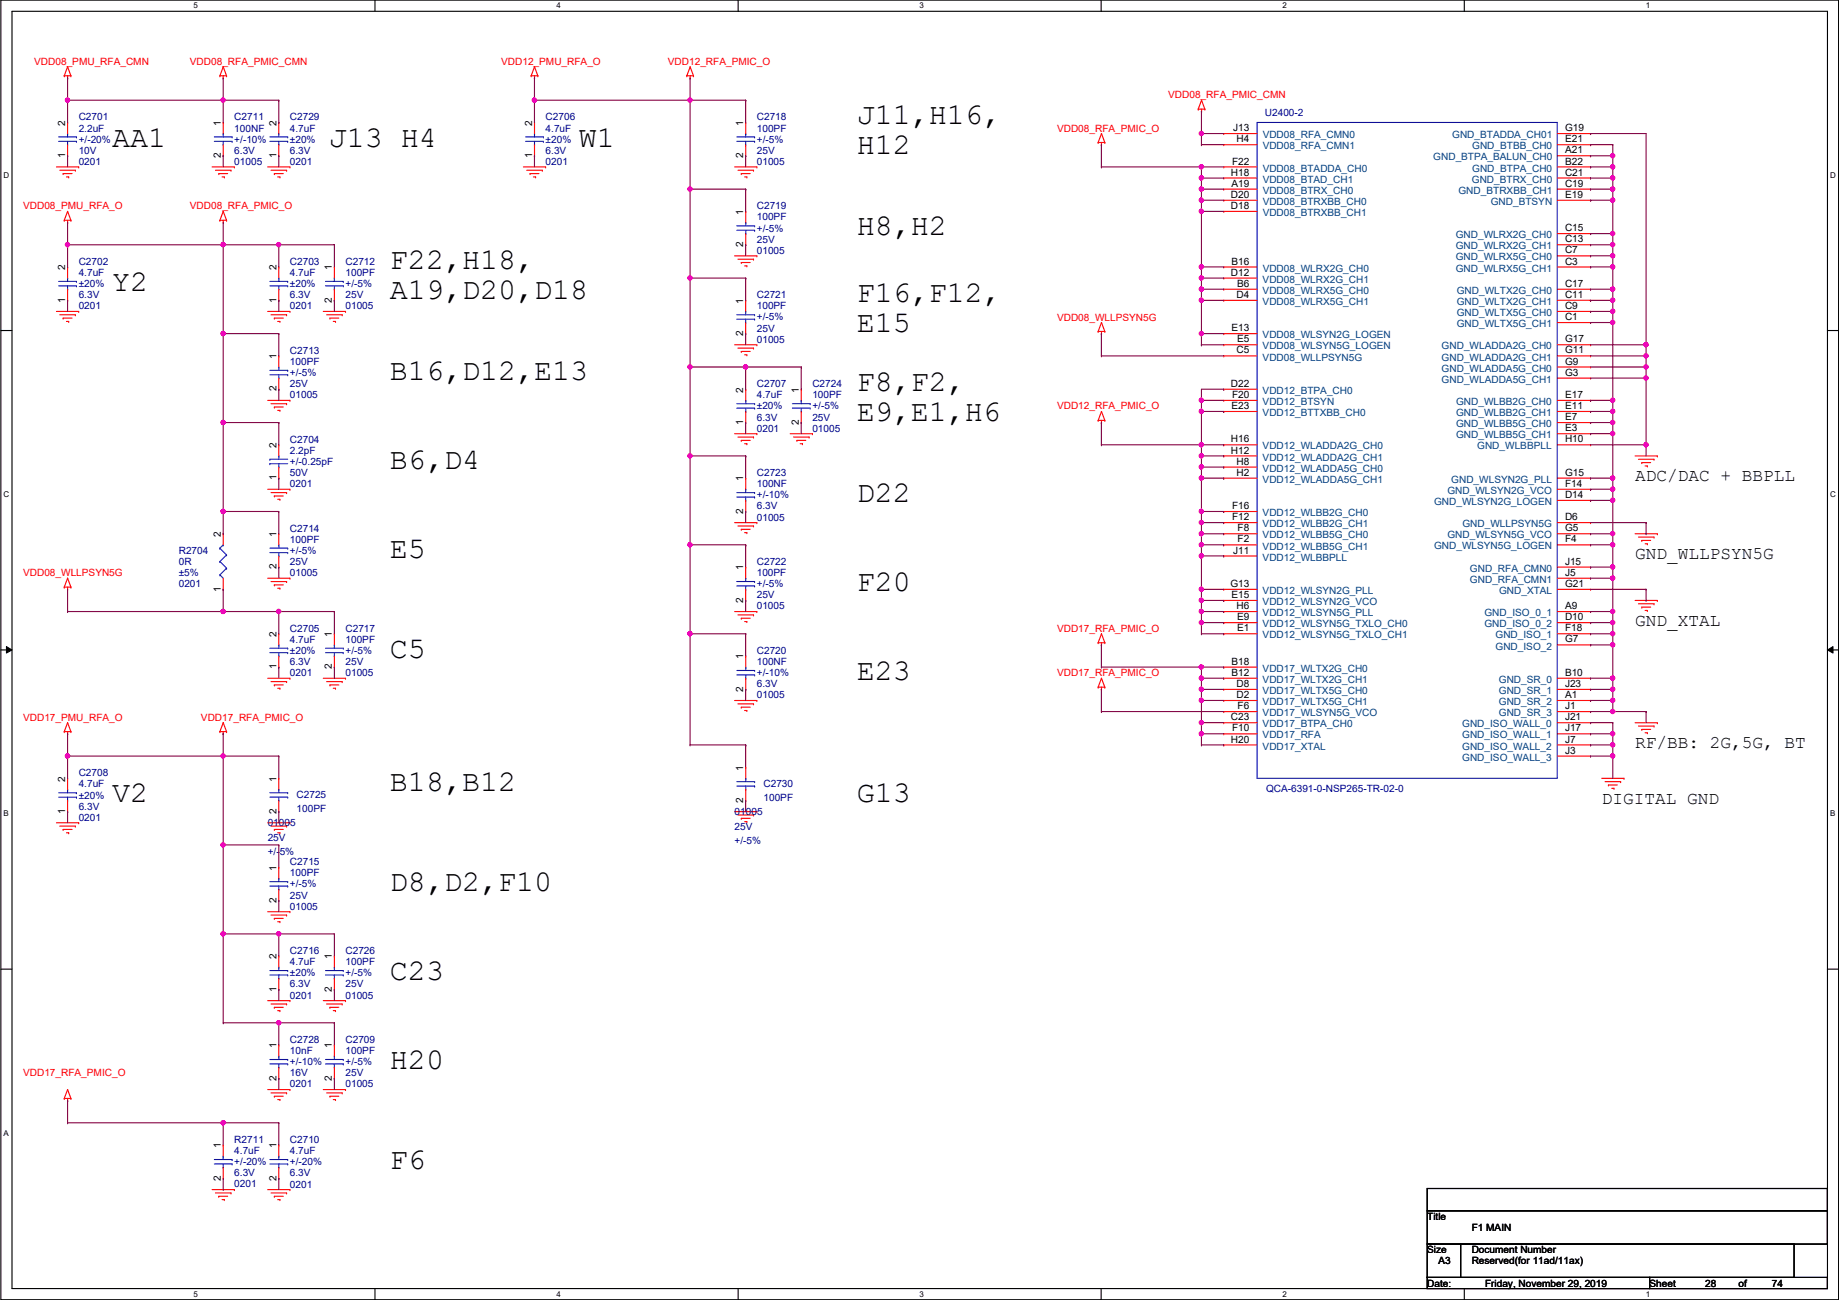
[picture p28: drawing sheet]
<svg xmlns="http://www.w3.org/2000/svg" width="420mm" height="297mm" viewBox="0 0 420 297" stroke-linecap="round" stroke-linejoin="round" font-family="sans-serif">
<defs><g id="words">
<g font-size="6.9">
<text x="195.8" y="28.4">J11,H16,</text>
<text x="25.6" y="33.5">AA1</text>
<text x="75.1" y="33.5">J13 H4</text>
<text x="132.3" y="33.5">W1</text>
<text x="195.8" y="35.3">H12</text>
<text x="195.8" y="53.8">H8,H2</text>
<text x="89.1" y="61.4">F22,H18,</text>
<text x="25.6" y="66.5">Y2</text>
<text x="89.1" y="68.3">A19,D20,D18</text>
<text x="195.8" y="69">F16,F12,</text>
<text x="195.8" y="75.9">E15</text>
<text x="89.1" y="86.8">B16,D12,E13</text>
<text x="195.8" y="89.4">F8,F2,</text>
<text x="195.8" y="96.2">E9,E1,H6</text>
<text x="89.1" y="107.1">B6,D4</text>
<text x="195.8" y="114.8">D22</text>
<text x="89.1" y="127.5">E5</text>
<text x="195.8" y="135.1">F20</text>
<text x="89.1" y="150.3">C5</text>
<text x="195.8" y="155.4">E23</text>
<text x="25.6" y="183.3">V2</text>
<text x="89.1" y="180.8">B18,B12</text>
<text x="195.8" y="183.3">G13</text>
<text x="89.1" y="203.7">D8,D2,F10</text>
<text x="89.1" y="224">C23</text>
<text x="89.1" y="244.3">H20</text>
<text x="89.1" y="267.2">F6</text>
</g>
<g font-size="4.1">
<text x="373.6" y="110">ADC/DAC + BBPLL</text>
<text x="373.6" y="127.8">GND_WLLPSYN5G</text>
<text x="373.6" y="143">GND_XTAL</text>
<text x="373.6" y="170.9">RF/BB: 2G,5G, BT</text>
<text x="366" y="183.6">DIGITAL GND</text>
</g>
<g font-size="2.3" fill="#f00">
<text x="7.8" y="14.8">VDD08_PMU_RFA_CMN</text>
<text x="43.4" y="14.8">VDD08_RFA_PMIC_CMN</text>
<text x="114.5" y="14.8">VDD12_PMU_RFA_O</text>
<text x="152.6" y="14.8">VDD12_RFA_PMIC_O</text>
<text x="266.9" y="22.4">VDD08_RFA_PMIC_CMN</text>
<text x="241.5" y="30.1">VDD08_RFA_PMIC_O</text>
<text x="5.3" y="47.8">VDD08_PMU_RFA_O</text>
<text x="43.4" y="47.8">VDD08_RFA_PMIC_O</text>
<text x="241.5" y="73.2">VDD08_WLLPSYN5G</text>
<text x="241.5" y="93.6">VDD12_RFA_PMIC_O</text>
<text x="5.3" y="131.7">VDD08_WLLPSYN5G</text>
<text x="241.5" y="144.4">VDD17_RFA_PMIC_O</text>
<text x="241.5" y="154.5">VDD17_RFA_PMIC_O</text>
<text x="5.3" y="164.7">VDD17_PMU_RFA_O</text>
<text x="45.9" y="164.7">VDD17_RFA_PMIC_O</text>
<text x="5.3" y="246">VDD17_RFA_PMIC_O</text>
</g>
<g font-size="2.3">
<text x="14.9" y="28.7" transform="rotate(-90 14.9 28.7)">2</text>
<text x="50.4" y="28.7" transform="rotate(-90 50.4 28.7)">1</text>
<text x="63.1" y="28.7" transform="rotate(-90 63.1 28.7)">2</text>
<text x="121.6" y="28.7" transform="rotate(-90 121.6 28.7)">2</text>
<text x="169.8" y="28.7" transform="rotate(-90 169.8 28.7)">1</text>
<text x="281.8" y="30">J13</text>
<text x="357.6" y="30">G19</text>
<text x="282.5" y="32.5">H4</text>
<text x="357.6" y="35.1">A21</text>
<text x="357.6" y="32.5">E21</text>
<text x="14.9" y="36.1" transform="rotate(-90 14.9 36.1)">1</text>
<text x="50.4" y="36.1" transform="rotate(-90 50.4 36.1)">2</text>
<text x="63.1" y="36.1" transform="rotate(-90 63.1 36.1)">1</text>
<text x="121.6" y="36.1" transform="rotate(-90 121.6 36.1)">1</text>
<text x="169.8" y="36.1" transform="rotate(-90 169.8 36.1)">2</text>
<text x="281.2" y="40.1">H18</text>
<text x="281.5" y="37.6">F22</text>
<text x="357.6" y="40.1">C21</text>
<text x="357.6" y="37.6">B22</text>
<text x="281.2" y="47.8">D18</text>
<text x="281.2" y="45.2">D20</text>
<text x="281.4" y="42.7">A19</text>
<text x="357.6" y="45.2">E19</text>
<text x="357.6" y="42.7">C19</text>
<text x="169.8" y="49.1" transform="rotate(-90 169.8 49.1)">1</text>
<text x="357.6" y="52.8">C15</text>
<text x="169.8" y="56.4" transform="rotate(-90 169.8 56.4)">2</text>
<text x="357.6" y="57.9">C7</text>
<text x="357.6" y="55.4">C13</text>
<text x="14.9" y="61.8" transform="rotate(-90 14.9 61.8)">2</text>
<text x="63.1" y="61.8" transform="rotate(-90 63.1 61.8)">2</text>
<text x="75.8" y="61.8" transform="rotate(-90 75.8 61.8)">1</text>
<text x="281.2" y="63">D12</text>
<text x="281.4" y="60.5">B16</text>
<text x="282.6" y="65.5">B6</text>
<text x="357.6" y="65.5">C17</text>
<text x="357.6" y="60.4">C3</text>
<text x="14.9" y="69.1" transform="rotate(-90 14.9 69.1)">1</text>
<text x="63.1" y="69.1" transform="rotate(-90 63.1 69.1)">1</text>
<text x="75.8" y="69.1" transform="rotate(-90 75.8 69.1)">2</text>
<text x="169.8" y="69.4" transform="rotate(-90 169.8 69.4)">1</text>
<text x="282.5" y="68.1">D4</text>
<text x="357.6" y="70.6">C9</text>
<text x="357.6" y="68.1">C11</text>
<text x="169.8" y="76.7" transform="rotate(-90 169.8 76.7)">2</text>
<text x="281.4" y="75.7">E13</text>
<text x="357.6" y="73.1">C1</text>
<text x="63.1" y="82.1" transform="rotate(-90 63.1 82.1)">1</text>
<text x="282.5" y="80.8">C5</text>
<text x="282.6" y="78.2">E5</text>
<text x="357.6" y="83.3">G9</text>
<text x="357.6" y="80.8">G11</text>
<text x="357.6" y="78.2">G17</text>
<text x="63.1" y="89.4" transform="rotate(-90 63.1 89.4)">2</text>
<text x="169.8" y="89.7" transform="rotate(-90 169.8 89.7)">2</text>
<text x="182.5" y="89.7" transform="rotate(-90 182.5 89.7)">1</text>
<text x="281.2" y="88.4">D22</text>
<text x="357.6" y="85.8">G3</text>
<text x="281.4" y="93.5">E23</text>
<text x="281.5" y="90.9">F20</text>
<text x="357.6" y="93.5">E11</text>
<text x="357.6" y="90.9">E17</text>
<text x="169.8" y="97.1" transform="rotate(-90 169.8 97.1)">1</text>
<text x="182.5" y="97.1" transform="rotate(-90 182.5 97.1)">2</text>
<text x="281.2" y="101.1">H16</text>
<text x="357.6" y="101.1">H10</text>
<text x="357.6" y="98.5">E3</text>
<text x="357.6" y="96">E7</text>
<text x="63.1" y="102.4" transform="rotate(-90 63.1 102.4)">2</text>
<text x="281.2" y="103.6">H12</text>
<text x="282.5" y="106.2">H8</text>
<text x="63.1" y="109.8" transform="rotate(-90 63.1 109.8)">1</text>
<text x="169.8" y="110" transform="rotate(-90 169.8 110)">1</text>
<text x="282.5" y="108.7">H2</text>
<text x="357.6" y="113.8">D14</text>
<text x="357.6" y="111.2">F14</text>
<text x="357.6" y="108.7">G15</text>
<text x="169.8" y="117.4" transform="rotate(-90 169.8 117.4)">2</text>
<text x="281.5" y="118.9">F12</text>
<text x="281.5" y="116.3">F16</text>
<text x="357.6" y="118.9">D6</text>
<text x="50.4" y="122.7" transform="rotate(-90 50.4 122.7)">2</text>
<text x="63.1" y="122.7" transform="rotate(-90 63.1 122.7)">1</text>
<text x="282.8" y="123.9">F2</text>
<text x="282.8" y="121.4">F8</text>
<text x="357.6" y="123.9">F4</text>
<text x="357.6" y="121.4">G5</text>
<text x="63.1" y="130.1" transform="rotate(-90 63.1 130.1)">2</text>
<text x="169.8" y="130.3" transform="rotate(-90 169.8 130.3)">1</text>
<text x="281.7" y="126.5">J11</text>
<text x="357.6" y="131.6">J5</text>
<text x="357.6" y="129">J15</text>
<text x="50.4" y="135.2" transform="rotate(-90 50.4 135.2)">1</text>
<text x="169.8" y="137.7" transform="rotate(-90 169.8 137.7)">2</text>
<text x="281.1" y="134.1">G13</text>
<text x="281.4" y="136.6">E15</text>
<text x="357.6" y="134.1">G21</text>
<text x="282.5" y="139.2">H6</text>
<text x="282.6" y="141.7">E9</text>
<text x="357.6" y="141.7">D10</text>
<text x="357.6" y="139.2">A9</text>
<text x="63.1" y="145.6" transform="rotate(-90 63.1 145.6)">2</text>
<text x="75.8" y="145.6" transform="rotate(-90 75.8 145.6)">1</text>
<text x="282.6" y="144.3">E1</text>
<text x="357.6" y="146.8">G7</text>
<text x="357.6" y="144.3">F18</text>
<text x="63.1" y="152.9" transform="rotate(-90 63.1 152.9)">1</text>
<text x="75.8" y="152.9" transform="rotate(-90 75.8 152.9)">2</text>
<text x="169.8" y="150.7" transform="rotate(-90 169.8 150.7)">1</text>
<text x="281.4" y="154.4">B12</text>
<text x="281.4" y="151.9">B18</text>
<text x="357.6" y="154.4">B10</text>
<text x="169.8" y="158" transform="rotate(-90 169.8 158)">2</text>
<text x="282.5" y="159.5">D2</text>
<text x="282.5" y="157">D8</text>
<text x="357.6" y="159.5">A1</text>
<text x="357.6" y="157">J23</text>
<text x="281.2" y="164.6">C23</text>
<text x="281.5" y="167.1">F10</text>
<text x="282.8" y="162">F6</text>
<text x="357.6" y="167.1">J17</text>
<text x="357.6" y="164.6">J21</text>
<text x="357.6" y="162">J1</text>
<text x="281.2" y="169.7">H20</text>
<text x="357.6" y="172.2">J3</text>
<text x="357.6" y="169.7">J7</text>
<text x="14.9" y="178.6" transform="rotate(-90 14.9 178.6)">2</text>
<text x="63.1" y="178.6" transform="rotate(-90 63.1 178.6)">1</text>
<text x="169.8" y="176.1" transform="rotate(-90 169.8 176.1)">1</text>
<text x="14.9" y="186" transform="rotate(-90 14.9 186)">1</text>
<text x="63.1" y="186" transform="rotate(-90 63.1 186)">2</text>
<text x="169.8" y="183.4" transform="rotate(-90 169.8 183.4)">2</text>
<text x="63.1" y="198.9" transform="rotate(-90 63.1 198.9)">1</text>
<text x="63.1" y="206.3" transform="rotate(-90 63.1 206.3)">2</text>
<text x="63.1" y="219.2" transform="rotate(-90 63.1 219.2)">2</text>
<text x="75.8" y="219.2" transform="rotate(-90 75.8 219.2)">1</text>
<text x="63.1" y="226.6" transform="rotate(-90 63.1 226.6)">1</text>
<text x="75.8" y="226.6" transform="rotate(-90 75.8 226.6)">2</text>
<text x="63.1" y="239.5" transform="rotate(-90 63.1 239.5)">1</text>
<text x="75.8" y="239.5" transform="rotate(-90 75.8 239.5)">1</text>
<text x="63.1" y="246.9" transform="rotate(-90 63.1 246.9)">2</text>
<text x="75.8" y="246.9" transform="rotate(-90 75.8 246.9)">2</text>
<text x="50.4" y="262.4" transform="rotate(-90 50.4 262.4)">1</text>
<text x="63.1" y="262.4" transform="rotate(-90 63.1 262.4)">1</text>
<text x="50.4" y="269.8" transform="rotate(-90 50.4 269.8)">2</text>
<text x="63.1" y="269.8" transform="rotate(-90 63.1 269.8)">2</text>
<text x="326.1" y="278.7">Title</text>
<text x="336.2" y="281.3">F1 MAIN</text>
<text x="326.1" y="286.3">Size</text>
<text x="336.2" y="286.3">Document Number</text>
<text x="326.1" y="294">Date:</text>
<text x="328.6" y="288.9">A3</text>
<text x="336.2" y="288.9">Reserved(for 11ad/11ax)</text>
<text x="339.3" y="294">Friday, November 29, 2019</text>
<text x="376.9" y="294">Sheet</text>
<text x="389.6" y="294">28</text>
<text x="397.2" y="294">of</text>
<text x="404.8" y="294">74</text>
</g>
<g font-size="2.3" fill="#000080">
<text x="18" y="27.5">C2701</text>
<text x="53.5" y="27.5">C2711</text>
<text x="66.2" y="27.5">C2729</text>
<text x="124.7" y="27.5">C2706</text>
<text x="172.9" y="27.5">C2718</text>
<text x="289" y="26.5">U2400-2</text>
<text x="18" y="30.1">2.2uF</text>
<text x="18" y="35.1">10V</text>
<text x="18" y="32.6">+/-20%</text>
<text x="53.5" y="30.1">100NF</text>
<text x="53.5" y="35.1">6.3V</text>
<text x="53.5" y="32.6">+/-10%</text>
<text x="66.2" y="30.1">4.7uF</text>
<text x="66.2" y="35.1">6.3V</text>
<text x="66.2" y="32.6">±20%</text>
<text x="124.7" y="30.1">4.7uF</text>
<text x="124.7" y="35.1">6.3V</text>
<text x="124.7" y="32.6">±20%</text>
<text x="172.9" y="30.1">100PF</text>
<text x="172.9" y="35.1">25V</text>
<text x="172.9" y="32.6">+/-5%</text>
<text x="18" y="37.7">0201</text>
<text x="53.5" y="37.7">01005</text>
<text x="66.2" y="37.7">0201</text>
<text x="124.7" y="37.7">0201</text>
<text x="172.9" y="37.7">01005</text>
<text x="172.9" y="47.8">C2719</text>
<text x="172.9" y="50.4">100PF</text>
<text x="172.9" y="52.9">+/-5%</text>
<text x="172.9" y="58">01005</text>
<text x="172.9" y="55.5">25V</text>
<text x="18" y="60.5">C2702</text>
<text x="18" y="63.1">4.7uF</text>
<text x="18" y="65.6">±20%</text>
<text x="66.2" y="60.5">C2703</text>
<text x="66.2" y="63.1">4.7uF</text>
<text x="66.2" y="65.6">±20%</text>
<text x="78.9" y="60.5">C2712</text>
<text x="78.9" y="63.1">100PF</text>
<text x="78.9" y="65.6">+/-5%</text>
<text x="18" y="70.7">0201</text>
<text x="18" y="68.2">6.3V</text>
<text x="66.2" y="70.7">0201</text>
<text x="66.2" y="68.2">6.3V</text>
<text x="78.9" y="70.7">01005</text>
<text x="78.9" y="68.2">25V</text>
<text x="172.9" y="68.2">C2721</text>
<text x="172.9" y="70.7">100PF</text>
<text x="172.9" y="75.8">25V</text>
<text x="172.9" y="73.2">+/-5%</text>
<text x="66.2" y="80.9">C2713</text>
<text x="66.2" y="83.4">100PF</text>
<text x="172.9" y="78.3">01005</text>
<text x="66.2" y="88.5">25V</text>
<text x="66.2" y="85.9">+/-5%</text>
<text x="172.9" y="88.5">C2707</text>
<text x="185.6" y="88.5">C2724</text>
<text x="66.2" y="91">01005</text>
<text x="172.9" y="91">4.7uF</text>
<text x="172.9" y="93.6">±20%</text>
<text x="185.6" y="91">100PF</text>
<text x="185.6" y="93.5">+/-5%</text>
<text x="66.2" y="101.2">C2704</text>
<text x="172.9" y="98.6">0201</text>
<text x="172.9" y="96.1">6.3V</text>
<text x="185.6" y="98.6">01005</text>
<text x="185.6" y="96.1">25V</text>
<text x="66.2" y="103.7">2.2pF</text>
<text x="66.2" y="106.2">+/-0.25pF</text>
<text x="66.2" y="111.3">0201</text>
<text x="66.2" y="108.8">50V</text>
<text x="172.9" y="108.8">C2723</text>
<text x="172.9" y="111.3">100NF</text>
<text x="172.9" y="113.9">+/-10%</text>
<text x="172.9" y="118.9">01005</text>
<text x="172.9" y="116.4">6.3V</text>
<text x="66.2" y="121.5">C2714</text>
<text x="66.2" y="124">100PF</text>
<text x="40.8" y="126.6">R2704</text>
<text x="40.8" y="129.1">0R</text>
<text x="40.8" y="131.6">±5%</text>
<text x="66.2" y="131.6">01005</text>
<text x="66.2" y="129.1">25V</text>
<text x="66.2" y="126.6">+/-5%</text>
<text x="172.9" y="129.1">C2722</text>
<text x="172.9" y="131.6">100PF</text>
<text x="40.8" y="134.2">0201</text>
<text x="172.9" y="136.7">25V</text>
<text x="172.9" y="134.2">+/-5%</text>
<text x="172.9" y="139.3">01005</text>
<text x="66.2" y="144.3">C2705</text>
<text x="66.2" y="146.9">4.7uF</text>
<text x="66.2" y="149.4">±20%</text>
<text x="78.9" y="144.3">C2717</text>
<text x="78.9" y="146.9">100PF</text>
<text x="78.9" y="149.4">+/-5%</text>
<text x="172.9" y="149.4">C2720</text>
<text x="66.2" y="154.5">0201</text>
<text x="66.2" y="152">6.3V</text>
<text x="78.9" y="154.5">01005</text>
<text x="78.9" y="152">25V</text>
<text x="172.9" y="152">100NF</text>
<text x="172.9" y="154.5">+/-10%</text>
<text x="172.9" y="159.6">01005</text>
<text x="172.9" y="157.1">6.3V</text>
<text x="18" y="177.4">C2708</text>
<text x="18" y="179.9">4.7uF</text>
<text x="174.4" y="179.9">C2730</text>
<text x="18" y="185">6.3V</text>
<text x="18" y="182.5">±20%</text>
<text x="67.8" y="182.4">C2725</text>
<text x="67.8" y="185.5">100PF</text>
<text x="174.4" y="183">100PF</text>
<text x="289.2" y="180.9">QCA-6391-0-NSP265-TR-02-0</text>
<text x="18" y="187.5">0201</text>
<text x="61.2" y="188.8">01005</text>
<text x="167.8" y="186.3">01005</text>
<text x="167.8" y="189.6">25V</text>
<text x="61.2" y="192.1">25V</text>
<text x="61.2" y="195.4">+/-5%</text>
<text x="66.2" y="197.7">C2715</text>
<text x="167.8" y="192.9">+/-5%</text>
<text x="66.2" y="200.2">100PF</text>
<text x="66.2" y="202.8">+/-5%</text>
<text x="66.2" y="207.8">01005</text>
<text x="66.2" y="205.3">25V</text>
<text x="66.2" y="218">C2716</text>
<text x="66.2" y="220.5">4.7uF</text>
<text x="78.9" y="218">C2726</text>
<text x="78.9" y="220.5">100PF</text>
<text x="66.2" y="225.6">6.3V</text>
<text x="66.2" y="223.1">±20%</text>
<text x="78.9" y="225.6">25V</text>
<text x="78.9" y="223.1">+/-5%</text>
<text x="66.2" y="228.2">0201</text>
<text x="78.9" y="228.2">01005</text>
<text x="66.2" y="238.3">C2728</text>
<text x="78.9" y="238.3">C2709</text>
<text x="66.2" y="240.9">10nF</text>
<text x="66.2" y="245.9">16V</text>
<text x="66.2" y="243.4">+/-10%</text>
<text x="78.9" y="240.9">100PF</text>
<text x="78.9" y="245.9">25V</text>
<text x="78.9" y="243.4">+/-5%</text>
<text x="66.2" y="248.5">0201</text>
<text x="78.9" y="248.5">01005</text>
<text x="53.5" y="261.2">R2711</text>
<text x="53.5" y="263.7">4.7uF</text>
<text x="66.2" y="261.2">C2710</text>
<text x="66.2" y="263.7">4.7uF</text>
<text x="53.5" y="268.8">6.3V</text>
<text x="53.5" y="266.3">+/-20%</text>
<text x="66.2" y="268.8">6.3V</text>
<text x="66.2" y="266.3">+/-20%</text>
<text x="53.5" y="271.3">0201</text>
<text x="66.2" y="271.3">0201</text>
</g>
<g font-size="2.3" fill="#004080">
<text x="288.5" y="34.1">VDD08_RFA_CMN1</text>
<text x="288.5" y="31.6">VDD08_RFA_CMN0</text>
<text x="331.8" y="31.6">GND_BTADDA_CH01</text>
<text x="336.4" y="34.1">GND_BTBB_CH0</text>
<text x="288.5" y="41.7">VDD08_BTAD_CH1</text>
<text x="288.5" y="39.2">VDD08_BTADDA_CH0</text>
<text x="327.5" y="36.7">GND_BTPA_BALUN_CH0</text>
<text x="336.3" y="41.7">GND_BTRX_CH0</text>
<text x="336.4" y="39.2">GND_BTPA_CH0</text>
<text x="288.5" y="46.8">VDD08_BTRXBB_CH0</text>
<text x="288.5" y="44.3">VDD08_BTRX_CH0</text>
<text x="333.2" y="44.3">GND_BTRXBB_CH1</text>
<text x="340.6" y="46.8">GND_BTSYN</text>
<text x="288.5" y="49.4">VDD08_BTRXBB_CH1</text>
<text x="332.6" y="59.5">GND_WLRX5G_CH0</text>
<text x="332.6" y="57">GND_WLRX2G_CH1</text>
<text x="332.6" y="54.4">GND_WLRX2G_CH0</text>
<text x="288.5" y="64.6">VDD08_WLRX2G_CH1</text>
<text x="288.5" y="62.1">VDD08_WLRX2G_CH0</text>
<text x="332.6" y="62.1">GND_WLRX5G_CH1</text>
<text x="288.5" y="69.7">VDD08_WLRX5G_CH1</text>
<text x="288.5" y="67.1">VDD08_WLRX5G_CH0</text>
<text x="332.8" y="69.7">GND_WLTX2G_CH1</text>
<text x="332.8" y="67.1">GND_WLTX2G_CH0</text>
<text x="288.5" y="77.3">VDD08_WLSYN2G_LOGEN</text>
<text x="332.8" y="74.8">GND_WLTX5G_CH1</text>
<text x="332.8" y="72.2">GND_WLTX5G_CH0</text>
<text x="288.5" y="82.4">VDD08_WLLPSYN5G</text>
<text x="288.5" y="79.8">VDD08_WLSYN5G_LOGEN</text>
<text x="329.4" y="82.4">GND_WLADDA2G_CH1</text>
<text x="329.4" y="79.8">GND_WLADDA2G_CH0</text>
<text x="288.5" y="90">VDD12_BTPA_CH0</text>
<text x="329.4" y="87.5">GND_WLADDA5G_CH1</text>
<text x="329.4" y="84.9">GND_WLADDA5G_CH0</text>
<text x="288.5" y="95.1">VDD12_BTTXBB_CH0</text>
<text x="288.5" y="92.5">VDD12_BTSYN</text>
<text x="332.7" y="95.1">GND_WLBB2G_CH1</text>
<text x="332.7" y="92.5">GND_WLBB2G_CH0</text>
<text x="332.7" y="100.2">GND_WLBB5G_CH1</text>
<text x="332.7" y="97.6">GND_WLBB5G_CH0</text>
<text x="288.5" y="107.8">VDD12_WLADDA5G_CH0</text>
<text x="288.5" y="105.2">VDD12_WLADDA2G_CH1</text>
<text x="288.5" y="102.7">VDD12_WLADDA2G_CH0</text>
<text x="337.5" y="102.7">GND_WLBBPLL</text>
<text x="288.5" y="110.3">VDD12_WLADDA5G_CH1</text>
<text x="330.7" y="112.9">GND_WLSYN2G_VCO</text>
<text x="331.6" y="110.3">GND_WLSYN2G_PLL</text>
<text x="288.5" y="117.9">VDD12_WLBB2G_CH0</text>
<text x="327.6" y="115.4">GND_WLSYN2G_LOGEN</text>
<text x="288.5" y="125.6">VDD12_WLBB5G_CH1</text>
<text x="288.5" y="123">VDD12_WLBB5G_CH0</text>
<text x="288.5" y="120.5">VDD12_WLBB2G_CH1</text>
<text x="327.6" y="125.6">GND_WLSYN5G_LOGEN</text>
<text x="330.7" y="123">GND_WLSYN5G_VCO</text>
<text x="334.1" y="120.5">GND_WLLPSYN5G</text>
<text x="288.5" y="128.1">VDD12_WLBBPLL</text>
<text x="335.8" y="130.6">GND_RFA_CMN0</text>
<text x="288.5" y="135.7">VDD12_WLSYN2G_PLL</text>
<text x="335.8" y="133.2">GND_RFA_CMN1</text>
<text x="342.5" y="135.7">GND_XTAL</text>
<text x="288.5" y="143.3">VDD12_WLSYN5G_TXLO_CH0</text>
<text x="288.5" y="140.8">VDD12_WLSYN5G_PLL</text>
<text x="288.5" y="138.3">VDD12_WLSYN2G_VCO</text>
<text x="339.1" y="143.3">GND_ISO_0_2</text>
<text x="339.1" y="140.8">GND_ISO_0_1</text>
<text x="288.5" y="145.9">VDD12_WLSYN5G_TXLO_CH1</text>
<text x="341.7" y="148.4">GND_ISO_2</text>
<text x="341.7" y="145.9">GND_ISO_1</text>
<text x="288.5" y="153.5">VDD17_WLTX2G_CH0</text>
<text x="288.5" y="161.1">VDD17_WLTX5G_CH1</text>
<text x="288.5" y="158.6">VDD17_WLTX5G_CH0</text>
<text x="288.5" y="156">VDD17_WLTX2G_CH1</text>
<text x="342.4" y="161.1">GND_SR_2</text>
<text x="342.4" y="158.6">GND_SR_1</text>
<text x="342.4" y="156">GND_SR_0</text>
<text x="288.5" y="166.2">VDD17_BTPA_CH0</text>
<text x="288.5" y="163.7">VDD17_WLSYN5G_VCO</text>
<text x="334.1" y="166.2">GND_ISO_WALL_0</text>
<text x="342.4" y="163.7">GND_SR_3</text>
<text x="288.5" y="171.3">VDD17_XTAL</text>
<text x="288.5" y="168.7">VDD17_RFA</text>
<text x="334.1" y="173.8">GND_ISO_WALL_3</text>
<text x="334.1" y="171.3">GND_ISO_WALL_2</text>
<text x="334.1" y="168.7">GND_ISO_WALL_1</text>
</g>
<g font-size="1.8">
<text x="44.2" y="1.9">5</text>
<text x="127.1" y="1.9">4</text>
<text x="210.1" y="1.9">3</text>
<text x="293" y="1.9">2</text>
<text x="376" y="1.9">1</text>
<text x=".8" y="40.6">D</text>
<text x="418.2" y="40.6">D</text>
<text x=".8" y="113.6">C</text>
<text x="418.2" y="113.6">C</text>
<text x=".8" y="186.6">B</text>
<text x="418.2" y="186.6">B</text>
<text x=".8" y="259.5">A</text>
<text x="44.2" y="296.3">5</text>
<text x="127.1" y="296.3">4</text>
<text x="210.1" y="296.3">3</text>
<text x="293" y="296.3">2</text>
<text x="376" y="296.3">1</text>
</g>
</g></defs>
<path d="M.2 0h419.9v297h-419.9zM2.7 2.6h414.8v291.8h-414.8z" fill="none" stroke="#000" stroke-width=".25"/>
<g fill="#fff">
<path d="M44.2 .3h1v2h-1z"/>
<path d="M44.2 294.7h1v2h-1z"/>
</g>
<path d="M85.7 0v2.6M85.7 294.4v2.6" fill="none" stroke="#000" stroke-width=".25"/>
<g fill="#fff">
<path d="M127.1 .3h1v2h-1z"/>
<path d="M127.1 294.7h1v2h-1z"/>
</g>
<path d="M168.6 0v2.6M168.6 294.4v2.6" fill="none" stroke="#000" stroke-width=".25"/>
<g fill="#fff">
<path d="M210.1 .3h1v2h-1z"/>
<path d="M210.1 294.7h1v2h-1z"/>
</g>
<path d="M251.6 0v2.6M251.6 294.4v2.6" fill="none" stroke="#000" stroke-width=".25"/>
<g fill="#fff">
<path d="M293 .3h1v2h-1z"/>
<path d="M293 294.7h1v2h-1z"/>
</g>
<path d="M334.5 0v2.6M334.5 294.4v2.6" fill="none" stroke="#000" stroke-width=".25"/>
<g fill="#fff">
<path d="M376 .3h1v2h-1z"/>
<path d="M376 294.7h1v2h-1z"/>
<path d="M.8 39h1.3v2h-1.3z"/>
<path d="M418.2 39h1.2v2h-1.2z"/>
<path d="M.8 112h1.3v2h-1.3z"/>
<path d="M418.2 112h1.2v2h-1.2z"/>
</g>
<path d="M.2 75.5h2.5M417.5 75.5h2.6" fill="none" stroke="#000" stroke-width=".25"/>
<g fill="#fff">
<path d="M.8 185h1.2v1.9h-1.2z"/>
<path d="M418.2 185h1.1v1.9h-1.1z"/>
</g>
<path d="M.2 148.5h2.5M417.5 148.5h2.6" fill="none" stroke="#000" stroke-width=".25"/>
<path d="M1.5 147.7l1.2 .8-1.2 .7zM417.5 148.5l1.3-.8v1.5z" fill="#000"/>
<path d="M1.5 147.7l1.2 .8-1.2 .7zM417.5 148.5l1.3-.8v1.5z" fill="none" stroke="#000" stroke-width=".23"/>
<path d="M.8 257.9h1.2v2h-1.2z" fill="#fff"/>
<path d="M.2 221.4h2.5M417.5 221.4h2.6M326.1 271.6h91.4v5h-91.4zM326.1 276.6h91.4v7.7h-91.4zM326.1 284.3h7.6v7.6h-7.6zM326.1 291.9h50.8v2.5h-50.8zM333.7 284.3h76.2v7.6h-76.2zM376.9 291.9h40.6v2.5h-40.6z" fill="none" stroke="#000" stroke-width=".25"/>
<g fill="none" stroke="#f00" stroke-width=".25">
<path d="M14.7 17.3h.1M14.7 17.3h1.5M15.4 17.8h.1M15.4 15.3h.1M15.4 17.3v.5M15.4 15.3l-.7 2M15.4 15.3l.8 2M16.2 17.3h.1M50.2 17.3h.1M50.2 17.3h1.6M51 17.8h.1M51 15.3h.1"/>
<path d="M51 17.3v.5M51 15.3l-.8 2M51 15.3l.8 2M51.8 17.3h.1M121.4 17.3h.1M121.4 17.3h1.5M122.1 17.8h.1M122.1 15.3h.1M122.1 17.3v.5M122.1 15.3l-.7 2M122.1 15.3l.8 2M122.9 17.3h.1"/>
<path d="M156.9 17.3h.1M156.9 17.3h1.5M157.7 17.8h.1M157.7 15.3h.1M157.7 17.3v.5M157.7 15.3l-.8 2M157.7 15.3l.7 2M158.4 17.3h.1M12.9 38.1h5.1M13.7 38.9h3.5M14.4 39.7h.1M14.4 39.7h2.1"/>
<path d="M15.4 28h.1M15.4 28v2.5M15.4 35.6h.1M15.4 33.1v2.5M17.2 38.9h.1M18 38.1h.1M48.5 38.1h5M49.2 38.9h3.6M50 39.7h.1M50 39.7h2M51 35.6h.1M51 33.1v2.5"/>
<path d="M51 28h.1M51 28v2.5M52.8 38.9h.1M53.5 38.1h.1M61.2 38.1h5M61.9 38.9h3.6M62.7 39.7h.1M62.7 39.7h2M63.7 28h.1M63.7 28v2.5M63.7 35.6h.1M63.7 33.1v2.5"/>
<path d="M65.5 38.9h.1M66.2 38.1h.1M119.6 38.1h5.1M120.3 38.9h3.6M121.1 39.7h.1M121.1 39.7h2M122.1 28h.1M122.1 28v2.5M122.1 35.6h.1M122.1 33.1v2.5M123.9 38.9h.1M124.7 38.1h.1"/>
<path d="M167.8 38.1h5.1M168.6 38.9h3.6M169.4 39.7h.1M169.4 39.7h2M170.4 35.6h.1M170.4 33.1v2.5M170.4 28h.1M170.4 28v2.5M172.2 38.9h.1M172.9 38.1h.1M250.9 32.6h.1M250.9 32.6h1.5"/>
<path d="M251.7 33.1h.1M251.7 30.5h.1M251.7 32.6v.5M251.7 30.5l-.8 2.1M251.7 30.5l.7 2.1M252.4 32.6h.1M273.8 24.9h.1M273.8 24.9h1.5M274.5 25.4h.1M274.5 22.9h.1M274.5 24.9v.5M274.5 22.9l-.7 2"/>
<path d="M274.5 22.9l.8 2M275.3 24.9h.1M279.6 38.1h.1M279.6 38.1h7.6M279.6 33.1h.1M279.6 33.1h7.6M279.6 30.5h.1M279.6 30.5h7.6M355.8 38.1h7.6M355.8 35.6h7.6M355.8 33.1h7.6M355.8 30.5h7.6"/>
<path d="M363.4 38.1h.1M363.4 35.6h.1M363.4 33.1h.1M363.4 30.5h.1M14.7 50.3h.1M14.7 50.3h1.5M15.2 40.4h.5M15.4 50.8h.1M15.4 48.3h.1M15.4 50.3v.5M15.4 48.3l-.7 2M15.4 48.3l.8 2"/>
<path d="M15.7 40.4h.1M16.2 50.3h.1M50.2 50.3h.1M50.2 50.3h1.6M50.7 40.4h.6M51 50.8h.1M51 48.3h.1M51 50.3v.5M51 48.3l-.8 2M51 48.3l.8 2M51.3 40.4h.1M51.8 50.3h.1"/>
<path d="M63.4 40.4h.6M64 40.4h.1M121.9 40.4h.5M122.4 40.4h.1M167.8 58.5h5.1M168.6 59.2h3.6M169.4 60h.1M169.4 60h2M170.1 40.4h.5M170.4 55.9h.1M170.4 53.4v2.5M170.4 48.3h.1"/>
<path d="M170.4 48.3v2.5M170.6 40.4h.1M172.2 59.2h.1M172.9 58.5h.1M279.6 48.3h.1M279.6 48.3h7.6M279.6 45.8h.1M279.6 45.8h7.6M279.6 43.2h.1M279.6 43.2h7.6M279.6 40.7h.1M279.6 40.7h7.6"/>
<path d="M355.8 58.5h7.6M355.8 55.9h7.6M355.8 53.4h7.6M355.8 45.8h7.6M355.8 43.2h7.6M355.8 40.7h7.6M363.4 58.5h.1M363.4 55.9h.1M363.4 53.4h.1M363.4 45.8h.1M363.4 43.2h.1M363.4 40.7h.1"/>
<path d="M12.9 71.2h5.1M13.7 71.9h3.5M14.4 72.7h.1M14.4 72.7h2.1M15.2 73.4h.5M15.4 61h.1M15.4 61v2.5M15.4 68.6h.1M15.4 66.1v2.5M15.7 73.4h.1M17.2 71.9h.1M18 71.2h.1"/>
<path d="M61.2 71.2h5M61.9 71.9h3.6M62.7 72.7h.1M62.7 72.7h2M63.4 73.4h.6M63.7 61h.1M63.7 61v2.5M63.7 68.6h.1M63.7 66.1v2.5M64 73.4h.1M65.5 71.9h.1M66.2 71.2h.1"/>
<path d="M73.9 71.2h5M74.6 71.9h3.6M75.4 72.7h.1M75.4 72.7h2M76.1 73.4h.6M76.4 68.6h.1M76.4 66.1v2.5M76.4 61h.1M76.4 61v2.5M76.7 73.4h.1M78.2 71.9h.1M78.9 71.2h.1"/>
<path d="M167.8 78.8h5.1M168.6 79.5h3.6M170.1 60.7h.5M170.4 76.2h.1M170.4 73.7v2.5M170.4 68.6h.1M170.4 68.6v2.6M170.6 60.7h.1M172.2 79.5h.1M172.9 78.8h.1M250.9 75.7h.1M250.9 75.7h1.5"/>
<path d="M251.7 76.2h.1M251.7 73.7h.1M251.7 75.7v.5M251.7 73.7l-.8 2M251.7 73.7l.7 2M252.4 75.7h.1M279.6 78.8h.1M279.6 78.8h7.6M279.6 76.2h.1M279.6 76.2h7.6M279.6 68.6h.1M279.6 68.6h7.6"/>
<path d="M279.6 66.1h.1M279.6 66.1h7.6M279.6 63.5h.1M279.6 63.5h7.6M279.6 61h.1M279.6 61h7.6M355.8 78.8h7.6M355.8 73.7h7.6M355.8 71.2h7.6M355.8 68.6h7.6M355.8 66.1h7.6M355.8 61h7.6"/>
<path d="M363.4 78.8h.1M363.4 73.7h.1M363.4 71.2h.1M363.4 68.6h.1M363.4 66.1h.1M363.4 61h.1M61.2 91.5h5M61.9 92.2h3.6M62.7 93h.1M62.7 93h2M63.4 93.8h.6M63.7 88.9h.1"/>
<path d="M63.7 86.4v2.5M63.7 81.3h.1M63.7 81.3v2.6M64 93.8h.1M65.5 92.2h.1M66.2 91.5h.1M167.8 99.1h5.1M168.6 99.9h3.6M169.4 80.3h.1M169.4 80.3h2M170.1 81.1h.5M170.4 88.9h.1"/>
<path d="M170.4 88.9v2.6M170.4 96.6h.1M170.4 94v2.6M170.6 81.1h.1M172.2 99.9h.1M172.9 99.1h.1M180.5 99.1h5.1M181.3 99.9h3.6M183.1 96.6h.1M183.1 94v2.6M183.1 88.9h.1M183.1 88.9v2.6"/>
<path d="M184.9 99.9h.1M185.6 99.1h.1M250.9 96.1h.1M250.9 96.1h1.5M251.7 96.6h.1M251.7 94h.1M251.7 96.1v.5M251.7 94l-.8 2.1M251.7 94l.7 2.1M252.4 96.1h.1M279.6 94h.1M279.6 94h7.6"/>
<path d="M279.6 91.5h.1M279.6 91.5h7.6M279.6 88.9h.1M279.6 88.9h7.6M279.6 81.3h.1M279.6 81.3h7.6M355.8 99.1h7.6M355.8 96.6h7.6M355.8 94h7.6M355.8 91.5h7.6M355.8 86.4h7.6M355.8 83.9h7.6"/>
<path d="M355.8 81.3h7.6M363.4 99.1h.1M363.4 96.6h.1M363.4 94h.1M363.4 91.5h.1M363.4 86.4h.1M363.4 83.9h.1M363.4 81.3h.1M61.2 111.8h5M61.9 112.6h3.6M62.7 113.3h.1M62.7 113.3h2"/>
<path d="M63.4 114.1h.6M63.7 101.6h.1M63.7 101.6v2.6M63.7 109.3h.1M63.7 106.7v2.6M64 114.1h.1M65.5 112.6h.1M66.2 111.8h.1M167.8 119.4h5.1M169.4 100.6h.1M169.4 100.6h2M170.1 101.4h.5"/>
<path d="M170.4 116.9h.1M170.4 114.3v2.6M170.4 109.3h.1M170.4 109.3v2.5M170.6 101.4h.1M172.9 119.4h.1M182.1 100.6h.1M182.1 100.6h2M182.8 101.4h.5M183.3 101.4h.1M279.6 119.4h.1M279.6 119.4h7.6"/>
<path d="M279.6 116.9h.1M279.6 116.9h7.6M279.6 109.3h.1M279.6 109.3h7.6M279.6 106.7h.1M279.6 106.7h7.6M279.6 104.2h.1M279.6 104.2h7.6M279.6 101.6h.1M279.6 101.6h7.6M355.8 119.4h7.6M355.8 114.3h7.6"/>
<path d="M355.8 111.8h7.6M355.8 109.3h7.6M355.8 101.6h7.6M363.4 119.4h.1M363.4 114.3h.1M363.4 111.8h.1M363.4 109.3h.1M363.4 101.6h.1M373.6 104.2h5.1M374.3 104.9h3.6M375.1 105.7h.1M375.1 105.7h2"/>
<path d="M375.9 106.5h.5M376.4 106.5h.1M377.9 104.9h.1M378.7 104.2h.1M14.7 134.2h.1M14.7 134.2h1.5M15.4 134.7h.1M15.4 132.1h.1M15.4 134.2v.5M15.4 132.1l-.7 2.1M15.4 132.1l.8 2.1M16.2 134.2h.1"/>
<path d="M51 122h.1M51 122v2.5M51 134.7h.1M51 132.1v2.6M61.2 132.1h5M61.9 132.9h3.6M62.7 133.6h.1M62.7 133.6h2M63.4 134.4h.6M63.7 129.6h.1M63.7 127v2.6M63.7 122h.1"/>
<path d="M63.7 122v2.5M64 134.4h.1M65.5 132.9h.1M66.2 132.1h.1M167.8 139.7h5.1M168.6 120.2h3.6M169.4 120.9h.1M169.4 120.9h2M170.1 121.7h.5M170.4 137.2h.1M170.4 134.7v2.5M170.4 129.6h.1"/>
<path d="M170.4 129.6v2.5M170.6 121.7h.1M172.2 120.2h.1M172.9 139.7h.1M279.6 139.7h.1M279.6 139.7h7.6M279.6 137.2h.1M279.6 137.2h7.6M279.6 134.7h.1M279.6 134.7h7.6M279.6 127h.1M279.6 127h7.6"/>
<path d="M279.6 124.5h.1M279.6 124.5h7.6M279.6 122h.1M279.6 122h7.6M355.8 139.7h7.6M355.8 134.7h7.6M355.8 132.1h7.6M355.8 129.6h7.6M355.8 124.5h7.6M355.8 122h7.6M363.4 139.7h.1M363.4 134.7h.1"/>
<path d="M363.4 132.1h.1M363.4 129.6h.1M363.4 124.5h.1M363.4 122h.1M373.6 122h5.1M373.6 137.2h5.1M374.3 122.7h3.6M374.3 138h3.6M375.1 123.5h.1M375.1 138.7h.1M375.1 123.5h2M375.1 138.7h2"/>
<path d="M375.9 124.2h.5M375.9 139.5h.5M376.4 124.2h.1M376.4 139.5h.1M377.9 122.7h.1M377.9 138h.1M378.7 122h.1M378.7 137.2h.1M61.2 155h5M61.9 155.7h3.6M62.7 156.5h.1M62.7 156.5h2"/>
<path d="M63.4 157.3h.6M63.7 144.8h.1M63.7 144.8v2.6M63.7 152.4h.1M63.7 149.9v2.5M64 157.3h.1M65.5 155.7h.1M66.2 155h.1M73.9 155h5M74.6 155.7h3.6M75.4 156.5h.1M75.4 156.5h2"/>
<path d="M76.1 157.3h.6M76.4 152.4h.1M76.4 149.9v2.5M76.4 144.8h.1M76.4 144.8v2.6M76.7 157.3h.1M78.2 155.7h.1M78.9 155h.1M168.6 140.5h3.6M169.4 141.3h.1M169.4 141.3h2M170.1 142h.5"/>
<path d="M170.4 157.5h.1M170.4 155v2.5M170.4 149.9h.1M170.4 149.9v2.5M170.6 142h.1M172.2 140.5h.1M250.9 157h.1M250.9 157h1.5M250.9 146.9h.1M250.9 146.9h1.5M251.7 157.5h.1M251.7 155h.1"/>
<path d="M251.7 157v.5M251.7 155l-.8 2M251.7 155l.7 2M251.7 147.4h.1M251.7 144.8h.1M251.7 146.9v.5M251.7 144.8l-.8 2.1M251.7 144.8l.7 2.1M252.4 157h.1M252.4 146.9h.1M279.6 157.5h.1M279.6 157.5h7.6"/>
<path d="M279.6 155h.1M279.6 155h7.6M279.6 152.4h.1M279.6 152.4h7.6M279.6 144.8h.1M279.6 144.8h7.6M279.6 142.3h.1M279.6 142.3h7.6M355.8 157.5h7.6M355.8 155h7.6M355.8 147.4h7.6M355.8 144.8h7.6"/>
<path d="M355.8 142.3h7.6M363.4 157.5h.1M363.4 155h.1M363.4 147.4h.1M363.4 144.8h.1M363.4 142.3h.1M14.7 167.2h.1M14.7 167.2h1.5M15.4 177.8h.1M15.4 177.8v2.6M15.4 167.7h.1M15.4 165.1h.1"/>
<path d="M15.4 167.2v.5M15.4 165.1l-.7 2.1M15.4 165.1l.8 2.1M16.2 167.2h.1M50.2 167.2h.1M50.2 167.2h1.6M51 167.7h.1M51 165.1h.1M51 167.2v.5M51 165.1l-.8 2.1M51 165.1l.8 2.1M51.8 167.2h.1"/>
<path d="M63.7 177.8h.1M63.7 177.8v2.6M167.8 160.1h5.1M168.6 160.8h3.6M169.4 161.6h.1M169.4 161.6h2M170.1 162.3h.5M170.4 175.3h.1M170.4 175.3v2.5M170.6 162.3h.1M172.2 160.8h.1M172.9 160.1h.1"/>
<path d="M279.6 170.2h.1M279.6 170.2h7.6M279.6 167.7h.1M279.6 167.7h7.6M279.6 165.1h.1M279.6 165.1h7.6M279.6 162.6h.1M279.6 162.6h7.6M279.6 160.1h.1M279.6 160.1h7.6M355.8 172.8h7.6M355.8 170.2h7.6"/>
<path d="M355.8 167.7h7.6M355.8 165.1h7.6M355.8 162.6h7.6M355.8 160.1h7.6M363.4 172.8h.1M363.4 170.2h.1M363.4 167.7h.1M363.4 165.1h.1M363.4 162.6h.1M363.4 160.1h.1M366 177.8h5M366.7 178.6h3.6"/>
<path d="M367.5 179.4h.1M367.5 179.4h2M370.3 178.6h.1M371 177.8h.1M373.6 165.1h5.1M374.3 165.9h3.6M375.1 166.7h.1M375.1 166.7h2M375.9 167.4h.5M376.4 167.4h.1M377.9 165.9h.1M378.7 165.1h.1"/>
<path d="M12.9 188h5.1M13.7 188.8h3.5M14.4 189.5h.1M14.4 189.5h2.1M15.2 190.3h.5M15.4 185.5h.1M15.4 182.9v2.6M15.7 190.3h.1M17.2 188.8h.1M18 188h.1M61.2 188h5M61.9 188.8h3.6"/>
<path d="M62.7 189.5h.1M62.7 189.5h2M63.4 190.3h.6M63.7 185.4h.1M63.7 182.9v2.5M63.7 198.1h.1M63.7 198.1v2.6M64 190.3h.1M65.5 188.8h.1M66.2 188h.1M167.8 185.5h5.1M168.6 186.2h3.6"/>
<path d="M169.4 187h.1M169.4 187h2M170.1 187.7h.5M170.4 182.9h.1M170.4 180.4v2.5M170.6 187.7h.1M172.2 186.2h.1M172.9 185.5h.1M368.2 180.1h.6M368.8 180.1h.1M61.2 208.3h5M61.9 209.1h3.6"/>
<path d="M62.7 209.8h.1M62.7 209.8h2M63.4 210.6h.6M63.7 218.5h.1M63.7 218.5v2.5M63.7 205.8h.1M63.7 203.2v2.6M64 210.6h.1M65.5 209.1h.1M66.2 208.3h.1M76.4 218.5h.1M76.4 218.5v2.5"/>
<path d="M61.2 228.6h5M61.9 229.4h3.6M62.7 230.2h.1M62.7 230.2h2M63.4 230.9h.6M63.7 226.1h.1M63.7 223.5v2.6M63.7 238.8h.1M63.7 238.8v2.5M64 230.9h.1M65.5 229.4h.1M66.2 228.6h.1"/>
<path d="M73.9 228.6h5M74.6 229.4h3.6M75.4 230.2h.1M75.4 230.2h2M76.1 230.9h.6M76.4 238.8h.1M76.4 238.8v2.5M76.4 226.1h.1M76.4 223.5v2.6M76.7 230.9h.1M78.2 229.4h.1M78.9 228.6h.1"/>
<path d="M14.7 251h.1M14.7 251h1.5M15.4 251.5h.1M15.4 249h.1M15.4 251v.5M15.4 249l-.7 2M15.4 249l.8 2M16.2 251h.1M61.2 249h5M61.9 249.7h3.6M62.7 250.5h.1M62.7 250.5h2"/>
<path d="M63.4 251.2h.6M63.7 246.4h.1M63.7 243.9v2.5M64 251.2h.1M65.5 249.7h.1M66.2 249h.1M73.9 249h5M74.6 249.7h3.6M75.4 250.5h.1M75.4 250.5h2M76.1 251.2h.6M76.4 246.4h.1"/>
<path d="M76.4 243.9v2.5M76.7 251.2h.1M78.2 249.7h.1M78.9 249h.1M48.5 271.8h5M49.2 272.6h3.6M50 273.3h.1M50 273.3h2M50.7 274.1h.6M51 269.3h.1M51 266.7v2.6M51 261.6h.1"/>
<path d="M51 261.6v2.6M51.3 274.1h.1M52.8 272.6h.1M53.5 271.8h.1M61.2 271.8h5M61.9 272.6h3.6M62.7 273.3h.1M62.7 273.3h2M63.4 274.1h.6M63.7 269.3h.1M63.7 266.7v2.6M63.7 261.6h.1"/>
<path d="M63.7 261.6v2.6M64 274.1h.1M65.5 272.6h.1M66.2 271.8h.1"/>
</g>
<g fill="none" stroke="#00f" stroke-width=".25">
<path d="M13.4 32.3h4.1M13.4 31.3h4.1M15.4 33.1h.1M15.4 30.5h.1M15.4 30.5v.8M15.4 32.3v.8M17.5 32.3h.1M17.5 31.3h.1M49 32.3h4M49 31.3h4M51 30.5h.1M51 33.1h.1"/>
<path d="M51 30.5v.8M51 32.3v.8M53 31.3h.1M53 32.3h.1M61.7 32.3h4M61.7 31.3h4M63.7 33.1h.1M63.7 30.5h.1M63.7 30.5v.8M63.7 32.3v.8M65.7 32.3h.1M65.7 31.3h.1"/>
<path d="M120.1 32.3h4.1M120.1 31.3h4.1M122.1 33.1h.1M122.1 30.5h.1M122.1 30.5v.8M122.1 32.3v.8M124.2 32.3h.1M124.2 31.3h.1M168.3 32.3h4.1M168.3 31.3h4.1M170.4 30.5h.1M170.4 33.1h.1"/>
<path d="M170.4 30.5v.8M170.4 32.3v.8M172.4 31.3h.1M172.4 32.3h.1M287.2 28h68.6v149.8h-68.6zM168.3 51.6h4.1M168.3 52.6h4.1M170.4 50.8h.1M170.4 53.4h.1M170.4 50.8v.8M170.4 52.6v.8M172.4 51.6h.1"/>
<path d="M172.4 52.6h.1M13.4 64.3h4.1M13.4 65.3h4.1M15.4 66.1h.1M15.4 63.5h.1M15.4 63.5v.8M15.4 65.3v.8M17.5 65.3h.1M17.5 64.3h.1M61.7 64.3h4M61.7 65.3h4M63.7 66.1h.1"/>
<path d="M63.7 63.5h.1M63.7 63.5v.8M63.7 65.3v.8M65.7 65.3h.1M65.7 64.3h.1M74.4 64.3h4M74.4 65.3h4M76.4 63.5h.1M76.4 66.1h.1M76.4 63.5v.8M76.4 65.3v.8M78.4 64.3h.1"/>
<path d="M78.4 65.3h.1M168.3 71.9h4.1M168.3 72.9h4.1M170.4 71.2h.1M170.4 73.7h.1M170.4 71.2v.7M170.4 72.9v.8M172.4 71.9h.1M172.4 72.9h.1M61.7 84.6h4M61.7 85.6h4M63.7 83.9h.1"/>
<path d="M63.7 86.4h.1M63.7 83.9v.7M63.7 85.6v.8M65.7 84.6h.1M65.7 85.6h.1M168.3 93.3h4.1M168.3 92.2h4.1M170.4 94h.1M170.4 91.5h.1M170.4 91.5v.7M170.4 93.3v.7M172.4 93.3h.1"/>
<path d="M172.4 92.2h.1M181 93.3h4.1M181 92.2h4.1M183.1 91.5h.1M183.1 94h.1M183.1 91.5v.7M183.1 93.3v.7M185.1 92.2h.1M185.1 93.3h.1M61.7 106h.1M61.7 104.9h.1M61.7 106h4"/>
<path d="M61.7 104.9h4M63.7 106.7h.1M63.7 104.2h.1M63.7 104.2v.7M63.7 106v.7M168.3 112.6h4.1M168.3 113.6h4.1M170.4 111.8h.1M170.4 114.3h.1M170.4 111.8v.8M170.4 113.6v.7M172.4 112.6h.1"/>
<path d="M172.4 113.6h.1M50.2 131.4h.1M50.2 128.3h.1M50.2 125.3h.1M50.2 131.4l.8 .7M50.2 128.3l1.6 1.5M50.2 125.3l1.6 1.5M51 124.5h.1M51 124.5l-.8 .8M51.8 129.8h.1M51.8 126.8h.1M51.8 129.8l-1.6 1.6"/>
<path d="M51.8 126.8l-1.6 1.5M61.7 125.3h4M61.7 126.3h4M63.7 124.5h.1M63.7 127h.1M63.7 124.5v.8M63.7 126.3v.7M65.7 125.3h.1M65.7 126.3h.1M168.3 132.9h4.1M168.3 133.9h4.1M170.4 132.1h.1"/>
<path d="M170.4 134.7h.1M170.4 132.1v.8M170.4 133.9v.8M172.4 132.9h.1M172.4 133.9h.1M61.7 149.1h4M61.7 148.1h4M63.7 149.9h.1M63.7 147.4h.1M63.7 147.4v.7M63.7 149.1v.8M65.7 149.1h.1"/>
<path d="M65.7 148.1h.1M74.4 149.1h4M74.4 148.1h4M76.4 147.4h.1M76.4 149.9h.1M76.4 147.4v.7M76.4 149.1v.8M78.4 148.1h.1M78.4 149.1h.1M168.3 153.2h4.1M168.3 154.2h4.1M170.4 152.4h.1"/>
<path d="M170.4 155h.1M170.4 152.4v.8M170.4 154.2v.8M172.4 153.2h.1M172.4 154.2h.1M168.3 178.6h4.1M168.3 179.6h4.1M170.4 177.8h.1M170.4 177.8v.8M170.4 179.6v.8M172.4 178.6h.1M172.4 179.6h.1"/>
<path d="M13.4 182.2h4.1M13.4 181.1h4.1M15.4 182.9h.1M15.4 180.4h.1M15.4 180.4v.7M15.4 182.2v.7M17.5 182.2h.1M17.5 181.1h.1M61.7 182.1h4M61.7 181.1h4M63.7 180.4h.1M63.7 182.9h.1"/>
<path d="M63.7 180.4v.7M63.7 182.1v.8M65.7 181.1h.1M65.7 182.1h.1M170.4 180.4h.1M61.7 201.4h4M61.7 202.5h4M63.7 200.7h.1M63.7 203.2h.1M63.7 200.7v.7M63.7 202.5v.7M65.7 201.4h.1"/>
<path d="M65.7 202.5h.1M61.7 221.8h4M61.7 222.8h4M63.7 223.5h.1M63.7 221h.1M63.7 221v.8M63.7 222.8v.7M65.7 222.8h.1M65.7 221.8h.1M74.4 221.8h4M74.4 222.8h4M76.4 221h.1"/>
<path d="M76.4 223.5h.1M76.4 221v.8M76.4 222.8v.7M78.4 221.8h.1M78.4 222.8h.1M61.7 242.1h4M61.7 243.1h4M63.7 241.3h.1M63.7 243.9h.1M63.7 241.3v.8M63.7 243.1v.8M65.7 242.1h.1"/>
<path d="M65.7 243.1h.1M74.4 242.1h4M74.4 243.1h4M76.4 241.3h.1M76.4 243.9h.1M76.4 241.3v.8M76.4 243.1v.8M78.4 242.1h.1M78.4 243.1h.1M49 264.9h4M49 266h4M51 264.2h.1"/>
<path d="M51 266.7h.1M51 264.2v.7M51 266v.7M53 264.9h.1M53 266h.1M61.7 264.9h4M61.7 266h4M63.7 264.2h.1M63.7 266.7h.1M63.7 264.2v.7M63.7 266v.7M65.7 264.9h.1"/>
<path d="M65.7 266h.1"/>
</g>
<path d="M274.5 25.4h.1M274.5 30.5h.1M274.5 25.4v5.1M274.5 30.5h5.1" fill="none" stroke="#800040" stroke-width=".25"/>
<circle cx="274.5" cy="30.5" r=".49" fill="#f0f"/>
<circle cx="274.5" cy="30.5" r=".49" fill="none" stroke="#f0f" stroke-width=".25"/>
<path d="M157.7 17.8h.1M157.7 17.8v5.1M251.6 33.1h.1M251.6 33.1v5M274.5 30.5h.1M274.5 33.1h.1M274.5 30.5v2.6M274.5 33.1h5.1M363.4 33.1h.1M363.4 33.1h5.1M368.5 33.1h.1M368.5 33.1v2.5" fill="none" stroke="#800040" stroke-width=".25"/>
<circle cx="368.4" cy="35.6" r=".49" fill="#f0f"/>
<circle cx="368.4" cy="35.6" r=".49" fill="none" stroke="#f0f" stroke-width=".25"/>
<path d="M122.1 22.9h35.6M157.7 22.9h.1M363.4 35.6h.1M363.4 35.6h5.1M368.5 35.6h.1M368.5 35.6v2.5" fill="none" stroke="#800040" stroke-width=".25"/>
<circle cx="122.1" cy="22.9" r=".49" fill="#f0f"/>
<circle cx="122.1" cy="22.9" r=".49" fill="none" stroke="#f0f" stroke-width=".25"/>
<path d="M157.7 22.9h12.7M170.4 22.9h.1" fill="none" stroke="#800040" stroke-width=".25"/>
<circle cx="157.6" cy="22.9" r=".49" fill="#f0f"/>
<circle cx="157.6" cy="22.9" r=".49" fill="none" stroke="#f0f" stroke-width=".25"/>
<path d="M157.7 22.9h.1M157.7 22.9v20.3" fill="none" stroke="#800040" stroke-width=".25"/>
<circle cx="157.6" cy="43.2" r=".49" fill="#f0f"/>
<circle cx="157.6" cy="43.2" r=".49" fill="none" stroke="#f0f" stroke-width=".25"/>
<path d="M170.4 22.9h.1M170.4 22.9v5.1M251.6 38.1h.1M251.6 38.1h28M274.5 38.1h.1M274.5 38.1v2.6" fill="none" stroke="#800040" stroke-width=".25"/>
<circle cx="274.5" cy="40.7" r=".49" fill="#f0f"/>
<circle cx="274.5" cy="40.7" r=".49" fill="none" stroke="#f0f" stroke-width=".25"/>
<circle cx="274.5" cy="38.1" r=".49" fill="#f0f"/>
<circle cx="274.5" cy="38.1" r=".49" fill="none" stroke="#f0f" stroke-width=".25"/>
<path d="M363.4 38.1h.1M363.4 38.1h5.1M368.5 38.1h.1M368.5 38.1v2.6" fill="none" stroke="#800040" stroke-width=".25"/>
<circle cx="368.4" cy="40.7" r=".49" fill="#f0f"/>
<circle cx="368.4" cy="40.7" r=".49" fill="none" stroke="#f0f" stroke-width=".25"/>
<circle cx="368.4" cy="38.1" r=".49" fill="#f0f"/>
<circle cx="368.4" cy="38.1" r=".49" fill="none" stroke="#f0f" stroke-width=".25"/>
<g fill="none" stroke="#800040" stroke-width=".25">
<path d="M51 55.9h.1M51 50.8v5.1M274.5 40.7h.1M274.5 43.2h.1M274.5 40.7h5.1M274.5 43.2h5.1M274.5 43.2v2.6M363.4 40.7h.1M363.4 43.2h.1M363.4 40.7h5.1M363.4 43.2h5.1M368.5 40.7h.1"/>
<path d="M368.5 43.2h.1M368.5 40.7v5.1"/>
</g>
<circle cx="368.4" cy="45.7" r=".49" fill="#f0f"/>
<circle cx="368.4" cy="45.7" r=".49" fill="none" stroke="#f0f" stroke-width=".25"/>
<circle cx="368.4" cy="43.2" r=".49" fill="#f0f"/>
<circle cx="368.4" cy="43.2" r=".49" fill="none" stroke="#f0f" stroke-width=".25"/>
<path d="M15.4 55.9h48.3M51 55.9h.1" fill="none" stroke="#800040" stroke-width=".25"/>
<circle cx="63.7" cy="55.9" r=".49" fill="#f0f"/>
<circle cx="63.7" cy="55.9" r=".49" fill="none" stroke="#f0f" stroke-width=".25"/>
<circle cx="51" cy="55.9" r=".49" fill="#f0f"/>
<circle cx="51" cy="55.9" r=".49" fill="none" stroke="#f0f" stroke-width=".25"/>
<path d="M51 55.9v20.3M274.5 45.8h.1M274.5 45.8v2.5M274.5 45.8h5.1M51 76.2h.1" fill="none" stroke="#800040" stroke-width=".25"/>
<circle cx="274.5" cy="45.7" r=".49" fill="#f0f"/>
<circle cx="274.5" cy="45.7" r=".49" fill="none" stroke="#f0f" stroke-width=".25"/>
<path d="M274.5 48.3h.1M274.5 48.3h5.1M363.4 45.8h.1M363.4 53.4h.1M363.4 45.8h5.1M368.5 45.8h.1M368.5 45.8v7.6h-5.1M76.4 68.6h.1M76.4 68.6v2.6" fill="none" stroke="#800040" stroke-width=".25"/>
<circle cx="368.4" cy="53.4" r=".49" fill="#f0f"/>
<circle cx="368.4" cy="53.4" r=".49" fill="none" stroke="#f0f" stroke-width=".25"/>
<path d="M363.4 55.9h.1M363.4 55.9h5.1M368.5 53.4h.1M368.5 55.9h.1M368.5 53.4v5.1" fill="none" stroke="#800040" stroke-width=".25"/>
<circle cx="368.4" cy="58.4" r=".49" fill="#f0f"/>
<circle cx="368.4" cy="58.4" r=".49" fill="none" stroke="#f0f" stroke-width=".25"/>
<circle cx="368.4" cy="55.9" r=".49" fill="#f0f"/>
<circle cx="368.4" cy="55.9" r=".49" fill="none" stroke="#f0f" stroke-width=".25"/>
<g fill="none" stroke="#800040" stroke-width=".25">
<path d="M157.7 43.2h12.7M170.4 43.2h.1M170.4 43.2v5.1M363.4 58.5h.1M363.4 58.5h5.1M368.5 58.5h.1M368.5 58.5v7.6M274.5 61h.1M274.5 61v2.5M274.5 61h5.1M363.4 61h.1M363.4 61h5.1"/>
<path d="M368.5 61h.1"/>
</g>
<circle cx="368.4" cy="66" r=".49" fill="#f0f"/>
<circle cx="368.4" cy="66" r=".49" fill="none" stroke="#f0f" stroke-width=".25"/>
<circle cx="368.4" cy="61" r=".49" fill="#f0f"/>
<circle cx="368.4" cy="61" r=".49" fill="none" stroke="#f0f" stroke-width=".25"/>
<path d="M51 76.2v20.4M274.5 63.5h.1M274.5 63.5h5.1M51 96.6h.1" fill="none" stroke="#800040" stroke-width=".25"/>
<circle cx="51" cy="76.2" r=".49" fill="#f0f"/>
<circle cx="51" cy="76.2" r=".49" fill="none" stroke="#f0f" stroke-width=".25"/>
<circle cx="51" cy="96.5" r=".49" fill="#f0f"/>
<circle cx="51" cy="96.5" r=".49" fill="none" stroke="#f0f" stroke-width=".25"/>
<path d="M274.5 66.1h.1M274.5 66.1v2.5" fill="none" stroke="#800040" stroke-width=".25"/>
<circle cx="274.5" cy="68.6" r=".49" fill="#f0f"/>
<circle cx="274.5" cy="68.6" r=".49" fill="none" stroke="#f0f" stroke-width=".25"/>
<path d="M274.5 66.1h.1M274.5 68.6h.1M274.5 66.1h5.1M274.5 68.6h5.1M363.4 66.1h.1M363.4 68.6h.1M363.4 66.1h5.1M368.5 66.1h.1M368.5 66.1v2.5h-5.1" fill="none" stroke="#800040" stroke-width=".25"/>
<circle cx="368.4" cy="68.6" r=".49" fill="#f0f"/>
<circle cx="368.4" cy="68.6" r=".49" fill="none" stroke="#f0f" stroke-width=".25"/>
<path d="M363.4 71.2h.1M363.4 71.2h5.1M368.5 68.6h.1M368.5 71.2h.1M368.5 68.6v5.1" fill="none" stroke="#800040" stroke-width=".25"/>
<circle cx="368.4" cy="71.1" r=".49" fill="#f0f"/>
<circle cx="368.4" cy="71.1" r=".49" fill="none" stroke="#f0f" stroke-width=".25"/>
<path d="M363.4 73.7h.1M363.4 73.7h5.1v17.8M368.5 91.5h.1" fill="none" stroke="#800040" stroke-width=".25"/>
<circle cx="368.4" cy="73.7" r=".49" fill="#f0f"/>
<circle cx="368.4" cy="73.7" r=".49" fill="none" stroke="#f0f" stroke-width=".25"/>
<circle cx="368.4" cy="91.4" r=".49" fill="#f0f"/>
<circle cx="368.4" cy="91.4" r=".49" fill="none" stroke="#f0f" stroke-width=".25"/>
<path d="M51 96.6v20.3M51 116.9h.1" fill="none" stroke="#800040" stroke-width=".25"/>
<circle cx="51" cy="116.8" r=".49" fill="#f0f"/>
<circle cx="51" cy="116.8" r=".49" fill="none" stroke="#f0f" stroke-width=".25"/>
<path d="M363.4 91.5h.1M363.4 94h.1M363.4 91.5h5.1M363.4 94h5.1M368.5 91.5h.1M368.5 94h.1M368.5 91.5v5.1" fill="none" stroke="#800040" stroke-width=".25"/>
<circle cx="368.4" cy="96.5" r=".49" fill="#f0f"/>
<circle cx="368.4" cy="96.5" r=".49" fill="none" stroke="#f0f" stroke-width=".25"/>
<circle cx="368.4" cy="94" r=".49" fill="#f0f"/>
<circle cx="368.4" cy="94" r=".49" fill="none" stroke="#f0f" stroke-width=".25"/>
<path d="M363.4 96.6h.1M363.4 96.6h5.1M368.5 96.6h.1M368.5 96.6v2.5" fill="none" stroke="#800040" stroke-width=".25"/>
<circle cx="368.4" cy="99.1" r=".49" fill="#f0f"/>
<circle cx="368.4" cy="99.1" r=".49" fill="none" stroke="#f0f" stroke-width=".25"/>
<path d="M363.4 99.1h.1M363.4 99.1h5.1v12.7M363.4 109.3h.1M363.4 109.3h5.1M368.5 109.3h.1" fill="none" stroke="#800040" stroke-width=".25"/>
<circle cx="368.4" cy="109.2" r=".49" fill="#f0f"/>
<circle cx="368.4" cy="109.2" r=".49" fill="none" stroke="#f0f" stroke-width=".25"/>
<path d="M363.4 111.8h.1M363.4 111.8h5.1M368.5 111.8h.1M368.5 111.8v2.5" fill="none" stroke="#800040" stroke-width=".25"/>
<circle cx="368.4" cy="114.3" r=".49" fill="#f0f"/>
<circle cx="368.4" cy="114.3" r=".49" fill="none" stroke="#f0f" stroke-width=".25"/>
<circle cx="368.4" cy="111.8" r=".49" fill="#f0f"/>
<circle cx="368.4" cy="111.8" r=".49" fill="none" stroke="#f0f" stroke-width=".25"/>
<path d="M363.4 114.3h.1M363.4 114.3h5.1v7.7M368.5 122h.1" fill="none" stroke="#800040" stroke-width=".25"/>
<circle cx="368.4" cy="121.9" r=".49" fill="#f0f"/>
<circle cx="368.4" cy="121.9" r=".49" fill="none" stroke="#f0f" stroke-width=".25"/>
<path d="M363.4 122h.1M363.4 122h5.1M368.5 122h.1M368.5 122v2.5" fill="none" stroke="#800040" stroke-width=".25"/>
<circle cx="368.4" cy="124.5" r=".49" fill="#f0f"/>
<circle cx="368.4" cy="124.5" r=".49" fill="none" stroke="#f0f" stroke-width=".25"/>
<path d="M363.4 124.5h.1M363.4 129.6h.1M363.4 124.5h5.1M368.5 124.5h.1M368.5 124.5v5.1h-5.1" fill="none" stroke="#800040" stroke-width=".25"/>
<circle cx="368.4" cy="129.5" r=".49" fill="#f0f"/>
<circle cx="368.4" cy="129.5" r=".49" fill="none" stroke="#f0f" stroke-width=".25"/>
<path d="M363.4 132.1h.1M363.4 132.1h5.1M368.5 129.6h.1M368.5 139.7h.1M368.5 129.6v10.1" fill="none" stroke="#800040" stroke-width=".25"/>
<circle cx="368.4" cy="132.1" r=".49" fill="#f0f"/>
<circle cx="368.4" cy="132.1" r=".49" fill="none" stroke="#f0f" stroke-width=".25"/>
<circle cx="368.4" cy="139.7" r=".49" fill="#f0f"/>
<circle cx="368.4" cy="139.7" r=".49" fill="none" stroke="#f0f" stroke-width=".25"/>
<path d="M363.4 139.7h.1M363.4 139.7h5.1M368.5 139.7h.1M368.5 139.7v5.1M363.4 142.3h.1M363.4 142.3h5.1M368.5 142.3h.1" fill="none" stroke="#800040" stroke-width=".25"/>
<circle cx="368.4" cy="144.8" r=".49" fill="#f0f"/>
<circle cx="368.4" cy="144.8" r=".49" fill="none" stroke="#f0f" stroke-width=".25"/>
<circle cx="368.4" cy="142.2" r=".49" fill="#f0f"/>
<circle cx="368.4" cy="142.2" r=".49" fill="none" stroke="#f0f" stroke-width=".25"/>
<path d="M363.4 144.8h.1M363.4 147.3h.1M363.4 144.8h5.1M363.4 147.3h5.1M368.5 144.8h.1M368.5 147.3h.1M368.5 144.8v10.2" fill="none" stroke="#800040" stroke-width=".25"/>
<circle cx="368.4" cy="154.9" r=".49" fill="#f0f"/>
<circle cx="368.4" cy="154.9" r=".49" fill="none" stroke="#f0f" stroke-width=".25"/>
<circle cx="368.4" cy="147.3" r=".49" fill="#f0f"/>
<circle cx="368.4" cy="147.3" r=".49" fill="none" stroke="#f0f" stroke-width=".25"/>
<path d="M251.6 152.4h.1M251.6 152.4h22.9" fill="none" stroke="#800040" stroke-width=".25"/>
<circle cx="274.5" cy="152.4" r=".49" fill="#f0f"/>
<circle cx="274.5" cy="152.4" r=".49" fill="none" stroke="#f0f" stroke-width=".25"/>
<path d="M363.4 155h.1M363.4 155h5.1M368.5 155h.1M368.5 155v2.5" fill="none" stroke="#800040" stroke-width=".25"/>
<circle cx="368.4" cy="157.5" r=".49" fill="#f0f"/>
<circle cx="368.4" cy="157.5" r=".49" fill="none" stroke="#f0f" stroke-width=".25"/>
<path d="M363.4 157.5h.1M363.4 157.5h5.1M368.5 157.5h.1M368.5 157.5v2.5" fill="none" stroke="#800040" stroke-width=".25"/>
<circle cx="368.4" cy="160" r=".49" fill="#f0f"/>
<circle cx="368.4" cy="160" r=".49" fill="none" stroke="#f0f" stroke-width=".25"/>
<path d="M363.4 160h.1M363.4 162.6h.1M363.4 165.1h.1M363.4 167.7h.1M363.4 160h5.1M363.4 165.1h5.1M363.4 167.7h5.1M368.5 160h.1M368.5 165.1h.1M368.5 167.7h.1M368.5 160v2.6h-5.1M368.5 165.1v5.1" fill="none" stroke="#800040" stroke-width=".25"/>
<circle cx="368.4" cy="170.2" r=".49" fill="#f0f"/>
<circle cx="368.4" cy="170.2" r=".49" fill="none" stroke="#f0f" stroke-width=".25"/>
<circle cx="368.4" cy="167.6" r=".49" fill="#f0f"/>
<circle cx="368.4" cy="167.6" r=".49" fill="none" stroke="#f0f" stroke-width=".25"/>
<path d="M363.4 170.2h.1M363.4 172.7h.1M363.4 170.2h5.1M363.4 172.7h5.1M368.5 170.2h.1M368.5 172.7h.1M368.5 170.2v7.6" fill="none" stroke="#800040" stroke-width=".25"/>
<circle cx="368.4" cy="172.7" r=".49" fill="#f0f"/>
<circle cx="368.4" cy="172.7" r=".49" fill="none" stroke="#f0f" stroke-width=".25"/>
<path d="M363.4 101.6h12.7M376.1 101.6h.1" fill="none" stroke="#800040" stroke-width=".25"/>
<circle cx="376.1" cy="101.6" r=".49" fill="#f0f"/>
<circle cx="376.1" cy="101.6" r=".49" fill="none" stroke="#f0f" stroke-width=".25"/>
<path d="M376.1 30.5v48.3M376.1 78.8h.1M376.1 101.6h.1M376.1 101.6v2.6" fill="none" stroke="#800040" stroke-width=".25"/>
<circle cx="376.1" cy="78.7" r=".49" fill="#f0f"/>
<circle cx="376.1" cy="78.7" r=".49" fill="none" stroke="#f0f" stroke-width=".25"/>
<path d="M363.4 30.5h.1M363.4 30.5h12.7M363.4 78.8h12.7M376.1 78.8h.1M376.1 78.8v2.5M363.4 81.3h12.7M376.1 81.3h.1" fill="none" stroke="#800040" stroke-width=".25"/>
<circle cx="376.1" cy="81.3" r=".49" fill="#f0f"/>
<circle cx="376.1" cy="81.3" r=".49" fill="none" stroke="#f0f" stroke-width=".25"/>
<path d="M363.4 83.9h12.7M376.1 83.9h.1M376.1 81.3v2.6" fill="none" stroke="#800040" stroke-width=".25"/>
<circle cx="376.1" cy="83.8" r=".49" fill="#f0f"/>
<circle cx="376.1" cy="83.8" r=".49" fill="none" stroke="#f0f" stroke-width=".25"/>
<path d="M363.4 86.4h12.7M376.1 86.4h.1M376.1 83.9v2.5" fill="none" stroke="#800040" stroke-width=".25"/>
<circle cx="376.1" cy="86.4" r=".49" fill="#f0f"/>
<circle cx="376.1" cy="86.4" r=".49" fill="none" stroke="#f0f" stroke-width=".25"/>
<path d="M376.1 86.4v15.2M363.4 119.4h12.7M376.1 101.6h.1M376.1 119.4h.1M376.1 119.4v2.6M363.4 134.7h12.7M376.1 122h.1M376.1 134.7h.1M376.1 137.2h.1M376.1 134.7v2.5M368.5 162.6h7.6M376.1 162.6h.1" fill="none" stroke="#800040" stroke-width=".25"/>
<circle cx="368.4" cy="162.6" r=".49" fill="#f0f"/>
<circle cx="368.4" cy="162.6" r=".49" fill="none" stroke="#f0f" stroke-width=".25"/>
<path d="M15.4 22.9h35.6M51 35.6h.1M51 22.9h.1M51 35.6v2.5M376.1 162.6h.1M376.1 162.6v2.5" fill="none" stroke="#800040" stroke-width=".25"/>
<circle cx="15.4" cy="22.9" r=".49" fill="#f0f"/>
<circle cx="15.4" cy="22.9" r=".49" fill="none" stroke="#f0f" stroke-width=".25"/>
<g fill="none" stroke="#800040" stroke-width=".25">
<path d="M15.4 17.8h.1M15.4 17.8v5.1M51 22.9h.1M51 22.9v5.1M274.5 91.5h.1M274.5 94h.1M274.5 91.5h5.1M274.5 88.9h5.1M274.5 91.5v10.1M274.5 94h5.1M279.6 88.9h.1M279.6 94h.1"/>
<path d="M274.5 101.6h.1"/>
</g>
<circle cx="274.5" cy="94" r=".49" fill="#f0f"/>
<circle cx="274.5" cy="94" r=".49" fill="none" stroke="#f0f" stroke-width=".25"/>
<path d="M274.5 104.2h.1M279.6 101.6h.1M279.6 101.6h-5.1v2.6" fill="none" stroke="#800040" stroke-width=".25"/>
<circle cx="274.5" cy="104.1" r=".49" fill="#f0f"/>
<circle cx="274.5" cy="104.1" r=".49" fill="none" stroke="#f0f" stroke-width=".25"/>
<path d="M274.5 106.7h.1M279.6 104.2h.1M279.6 104.2h-5.1v2.5" fill="none" stroke="#800040" stroke-width=".25"/>
<circle cx="274.5" cy="106.7" r=".49" fill="#f0f"/>
<circle cx="274.5" cy="106.7" r=".49" fill="none" stroke="#f0f" stroke-width=".25"/>
<path d="M274.5 109.3h.1M274.5 116.9h.1M274.5 109.3h5.1M279.6 106.7h.1M279.6 109.3h.1M279.6 106.7h-5.1v10.2" fill="none" stroke="#800040" stroke-width=".25"/>
<circle cx="274.5" cy="109.2" r=".49" fill="#f0f"/>
<circle cx="274.5" cy="109.2" r=".49" fill="none" stroke="#f0f" stroke-width=".25"/>
<circle cx="274.5" cy="116.8" r=".49" fill="#f0f"/>
<circle cx="274.5" cy="116.8" r=".49" fill="none" stroke="#f0f" stroke-width=".25"/>
<path d="M274.5 119.4h.1M279.6 116.9h.1M279.6 116.9h-5.1v2.5" fill="none" stroke="#800040" stroke-width=".25"/>
<circle cx="274.5" cy="119.4" r=".49" fill="#f0f"/>
<circle cx="274.5" cy="119.4" r=".49" fill="none" stroke="#f0f" stroke-width=".25"/>
<path d="M279.6 119.4h.1M279.6 119.4h-5.1v5.1M274.5 122h.1M274.5 124.5h.1M274.5 122h5.1M279.6 122h.1" fill="none" stroke="#800040" stroke-width=".25"/>
<circle cx="274.5" cy="121.9" r=".49" fill="#f0f"/>
<circle cx="274.5" cy="121.9" r=".49" fill="none" stroke="#f0f" stroke-width=".25"/>
<circle cx="274.5" cy="124.5" r=".49" fill="#f0f"/>
<circle cx="274.5" cy="124.5" r=".49" fill="none" stroke="#f0f" stroke-width=".25"/>
<path d="M274.5 127h.1M274.5 134.7h.1M274.5 127h5.1M279.6 124.5h.1M279.6 127h.1M279.6 124.5h-5.1v10.2" fill="none" stroke="#800040" stroke-width=".25"/>
<circle cx="274.5" cy="127" r=".49" fill="#f0f"/>
<circle cx="274.5" cy="127" r=".49" fill="none" stroke="#f0f" stroke-width=".25"/>
<circle cx="274.5" cy="134.6" r=".49" fill="#f0f"/>
<circle cx="274.5" cy="134.6" r=".49" fill="none" stroke="#f0f" stroke-width=".25"/>
<path d="M274.5 139.7h.1M274.5 139.7h5.1M279.6 137.2h.1M279.6 139.7h.1M279.6 137.2h-5.1v2.5" fill="none" stroke="#800040" stroke-width=".25"/>
<circle cx="274.5" cy="139.7" r=".49" fill="#f0f"/>
<circle cx="274.5" cy="139.7" r=".49" fill="none" stroke="#f0f" stroke-width=".25"/>
<path d="M274.5 139.7v5.1M274.5 142.3h.1M274.5 144.8h.1M274.5 142.3h5.1M279.6 142.3h.1" fill="none" stroke="#800040" stroke-width=".25"/>
<circle cx="274.5" cy="142.2" r=".49" fill="#f0f"/>
<circle cx="274.5" cy="142.2" r=".49" fill="none" stroke="#f0f" stroke-width=".25"/>
<path d="M274.5 134.7h.1M274.5 137.2h.1M274.5 134.7h5.1M274.5 134.7v2.5M274.5 144.8h5.1M279.6 144.8h.1" fill="none" stroke="#800040" stroke-width=".25"/>
<circle cx="274.5" cy="137.2" r=".49" fill="#f0f"/>
<circle cx="274.5" cy="137.2" r=".49" fill="none" stroke="#f0f" stroke-width=".25"/>
<path d="M274.5 155h5.1M279.6 155h.1" fill="none" stroke="#800040" stroke-width=".25"/>
<circle cx="274.5" cy="154.9" r=".49" fill="#f0f"/>
<circle cx="274.5" cy="154.9" r=".49" fill="none" stroke="#f0f" stroke-width=".25"/>
<path d="M274.5 157.5h.1M274.5 152.4h5.1M274.5 155v2.5M279.6 152.4h.1" fill="none" stroke="#800040" stroke-width=".25"/>
<circle cx="274.5" cy="157.5" r=".49" fill="#f0f"/>
<circle cx="274.5" cy="157.5" r=".49" fill="none" stroke="#f0f" stroke-width=".25"/>
<path d="M274.5 157.5h.1M274.5 157.5h5.1M274.5 157.5v7.6M274.5 160h.1M274.5 165.1h.1M274.5 170.2h5.1M274.5 160h5.1M279.6 170.2h.1" fill="none" stroke="#800040" stroke-width=".25"/>
<circle cx="274.5" cy="160" r=".49" fill="#f0f"/>
<circle cx="274.5" cy="160" r=".49" fill="none" stroke="#f0f" stroke-width=".25"/>
<path d="M274.5 165.1h.1M274.5 167.7h.1M274.5 165.1h5.1M274.5 165.1v2.6" fill="none" stroke="#800040" stroke-width=".25"/>
<circle cx="274.5" cy="165.1" r=".49" fill="#f0f"/>
<circle cx="274.5" cy="165.1" r=".49" fill="none" stroke="#f0f" stroke-width=".25"/>
<path d="M274.5 167.7h.1M274.5 170.2h.1M274.5 167.7h5.1M274.5 167.7v2.5" fill="none" stroke="#800040" stroke-width=".25"/>
<circle cx="274.5" cy="167.6" r=".49" fill="#f0f"/>
<circle cx="274.5" cy="167.6" r=".49" fill="none" stroke="#f0f" stroke-width=".25"/>
<path d="M274.5 66.1h.1M274.5 63.5v2.6" fill="none" stroke="#800040" stroke-width=".25"/>
<circle cx="274.5" cy="63.5" r=".49" fill="#f0f"/>
<circle cx="274.5" cy="63.5" r=".49" fill="none" stroke="#f0f" stroke-width=".25"/>
<circle cx="274.5" cy="66" r=".49" fill="#f0f"/>
<circle cx="274.5" cy="66" r=".49" fill="none" stroke="#f0f" stroke-width=".25"/>
<path d="M274.5 76.2h.1M274.5 78.8h.1M274.5 68.6v10.2M274.5 78.8h5.1M274.5 76.2h5.1M251.6 81.3h.1M251.6 81.3h28" fill="none" stroke="#800040" stroke-width=".25"/>
<circle cx="274.5" cy="76.2" r=".49" fill="#f0f"/>
<circle cx="274.5" cy="76.2" r=".49" fill="none" stroke="#f0f" stroke-width=".25"/>
<path d="M274.5 91.5h.1M274.5 88.9v2.6" fill="none" stroke="#800040" stroke-width=".25"/>
<circle cx="274.5" cy="91.4" r=".49" fill="#f0f"/>
<circle cx="274.5" cy="91.4" r=".49" fill="none" stroke="#f0f" stroke-width=".25"/>
<path d="M274.5 43.2h.1M274.5 40.7v2.5M251.6 147.3h.1M251.6 147.3v5.1M274.5 155h.1M274.5 152.4v2.6" fill="none" stroke="#800040" stroke-width=".25"/>
<circle cx="274.5" cy="43.2" r=".49" fill="#f0f"/>
<circle cx="274.5" cy="43.2" r=".49" fill="none" stroke="#f0f" stroke-width=".25"/>
<path d="M274.5 48.3v12.7M274.5 61h.1" fill="none" stroke="#800040" stroke-width=".25"/>
<circle cx="274.5" cy="48.3" r=".49" fill="#f0f"/>
<circle cx="274.5" cy="48.3" r=".49" fill="none" stroke="#f0f" stroke-width=".25"/>
<circle cx="274.5" cy="61" r=".49" fill="#f0f"/>
<circle cx="274.5" cy="61" r=".49" fill="none" stroke="#f0f" stroke-width=".25"/>
<g fill="none" stroke="#800040" stroke-width=".25">
<path d="M51 17.8v5.1M122.1 17.8h.1M122.1 17.8v5.1M51 22.9h.1M170.4 35.6h.1M170.4 35.6v2.5M15.4 50.8h.1M15.4 50.8v5.1M157.7 43.2h.1M157.7 43.2v40.7M170.4 55.9h.1M170.4 55.9v2.6"/>
<path d="M157.7 63.5h.1M157.7 63.5h12.7M170.4 63.5h.1M170.4 76.2h.1M170.4 63.5v5.1M170.4 76.2v2.6M170.4 83.9h.1M170.4 96.6h.1M170.4 83.9v5M170.4 96.6v2.5"/>
</g>
<circle cx="157.6" cy="83.8" r=".49" fill="#f0f"/>
<circle cx="157.6" cy="83.8" r=".49" fill="none" stroke="#f0f" stroke-width=".25"/>
<circle cx="157.6" cy="63.5" r=".49" fill="#f0f"/>
<circle cx="157.6" cy="63.5" r=".49" fill="none" stroke="#f0f" stroke-width=".25"/>
<path d="M157.7 83.9h12.7M170.4 83.9h.1" fill="none" stroke="#800040" stroke-width=".25"/>
<circle cx="170.3" cy="83.8" r=".49" fill="#f0f"/>
<circle cx="170.3" cy="83.8" r=".49" fill="none" stroke="#f0f" stroke-width=".25"/>
<g fill="none" stroke="#800040" stroke-width=".25">
<path d="M157.7 83.9h.1M157.7 83.9v40.6h12.7M170.4 83.9h12.7M183.1 83.9h.1M183.1 96.6h.1M183.1 83.9v5M183.1 96.6v2.5M157.7 104.2h.1M157.7 104.2h12.7M170.4 104.2h.1M170.4 116.9h.1M170.4 104.2v5.1"/>
<path d="M170.4 116.9v2.5M170.4 124.5h.1M170.4 137.2h.1M170.4 124.5v5.1M170.4 137.2v2.5"/>
</g>
<circle cx="157.6" cy="124.5" r=".49" fill="#f0f"/>
<circle cx="157.6" cy="124.5" r=".49" fill="none" stroke="#f0f" stroke-width=".25"/>
<circle cx="157.6" cy="104.1" r=".49" fill="#f0f"/>
<circle cx="157.6" cy="104.1" r=".49" fill="none" stroke="#f0f" stroke-width=".25"/>
<g fill="none" stroke="#800040" stroke-width=".25">
<path d="M15.4 22.9h.1M15.4 35.6h.1M15.4 22.9v5.1M15.4 35.6v2.5M122.1 22.9h.1M122.1 35.6h.1M122.1 22.9v5.1M122.1 35.6v2.5M15.4 55.9v5.1M15.4 61h.1M157.7 124.5h.1M157.7 124.5v20.3h12.7"/>
<path d="M170.4 144.8h.1M170.4 157.5h.1M170.4 144.8v5.1M170.4 157.5v2.5"/>
</g>
<circle cx="15.4" cy="55.9" r=".49" fill="#f0f"/>
<circle cx="15.4" cy="55.9" r=".49" fill="none" stroke="#f0f" stroke-width=".25"/>
<g fill="none" stroke="#800040" stroke-width=".25">
<path d="M63.7 55.9h.1M63.7 55.9v5.1M63.7 55.9h12.7M76.4 55.9h.1M76.4 55.9v5.1M15.4 68.6h.1M15.4 68.6v2.6M51 76.2h.1M51 76.2h12.7M63.7 68.6h.1M63.7 76.2h.1M63.7 68.6v2.6"/>
<path d="M63.7 76.2v5.1M51 96.6h12.7M63.7 88.9h.1M63.7 96.6h.1M63.7 88.9v2.6M63.7 96.6v5M51 116.9h.1M51 116.9h12.7M51 116.9v5.1M63.7 109.3h.1M63.7 116.9h.1M63.7 109.3v2.5"/>
<path d="M63.7 116.9v5.1M51 122h.1M51 139.7h.1M51 139.7h12.7M63.7 129.6h.1M63.7 129.6v2.5"/>
</g>
<circle cx="63.7" cy="139.7" r=".49" fill="#f0f"/>
<circle cx="63.7" cy="139.7" r=".49" fill="none" stroke="#f0f" stroke-width=".25"/>
<circle cx="51" cy="139.7" r=".49" fill="#f0f"/>
<circle cx="51" cy="139.7" r=".49" fill="none" stroke="#f0f" stroke-width=".25"/>
<g fill="none" stroke="#800040" stroke-width=".25">
<path d="M51 134.7h.1M51 134.7v5M63.7 139.7h.1M63.7 139.7v5.1M63.7 139.7h12.7M76.4 139.7h.1M76.4 139.7v5.1M63.7 152.4h.1M63.7 152.4v2.6M76.4 152.4h.1M76.4 152.4v2.6M15.4 167.7h.1"/>
<path d="M15.4 167.7v5"/>
</g>
<circle cx="15.4" cy="172.7" r=".49" fill="#f0f"/>
<circle cx="15.4" cy="172.7" r=".49" fill="none" stroke="#f0f" stroke-width=".25"/>
<path d="M15.4 172.7h.1M15.4 172.7h35.6M15.4 172.7v5.1M51 167.7h.1M51 172.7h.1M51 167.7v66M15.4 185.4h.1M15.4 185.4v2.6M51 193.1h.1M51 213.4h.1" fill="none" stroke="#800040" stroke-width=".25"/>
<circle cx="51" cy="213.4" r=".49" fill="#f0f"/>
<circle cx="51" cy="213.4" r=".49" fill="none" stroke="#f0f" stroke-width=".25"/>
<path d="M51 172.7h.1M51 172.7h12.7" fill="none" stroke="#800040" stroke-width=".25"/>
<circle cx="51" cy="172.7" r=".49" fill="#f0f"/>
<circle cx="51" cy="172.7" r=".49" fill="none" stroke="#f0f" stroke-width=".25"/>
<path d="M63.7 172.7h.1M63.7 172.7v5.1M51 193.1h.1M51 193.1h12.7M63.7 185.4h.1M63.7 185.4v2.6" fill="none" stroke="#800040" stroke-width=".25"/>
<circle cx="51" cy="193" r=".49" fill="#f0f"/>
<circle cx="51" cy="193" r=".49" fill="none" stroke="#f0f" stroke-width=".25"/>
<path d="M63.7 193.1h.1M63.7 193.1v5M51 213.4h.1M51 213.4h12.7M63.7 205.8h.1M63.7 205.8v2.5" fill="none" stroke="#800040" stroke-width=".25"/>
<circle cx="63.7" cy="213.4" r=".49" fill="#f0f"/>
<circle cx="63.7" cy="213.4" r=".49" fill="none" stroke="#f0f" stroke-width=".25"/>
<path d="M76.4 213.4h.1M76.4 213.4v5.1M51 233.7h.1M51 233.7h12.7M76.4 226.1h.1M76.4 226.1v2.5" fill="none" stroke="#800040" stroke-width=".25"/>
<circle cx="63.7" cy="233.7" r=".49" fill="#f0f"/>
<circle cx="63.7" cy="233.7" r=".49" fill="none" stroke="#f0f" stroke-width=".25"/>
<path d="M76.4 233.7h.1M76.4 233.7v5.1M51 256.6h.1M51 256.6h12.7M76.4 246.4h.1M76.4 246.4v2.5" fill="none" stroke="#800040" stroke-width=".25"/>
<circle cx="51" cy="256.5" r=".49" fill="#f0f"/>
<circle cx="51" cy="256.5" r=".49" fill="none" stroke="#f0f" stroke-width=".25"/>
<g fill="none" stroke="#800040" stroke-width=".25">
<path d="M251.6 76.2h.1M251.6 76.2v5.1M251.6 96.6h.1M251.6 96.6v5M251.6 101.6h.1M251.6 101.6h22.9M15.4 139.7h.1M15.4 134.7v5M15.4 139.7h35.6M51 139.7h.1M63.7 213.4h.1M63.7 213.4v5.1"/>
<path d="M63.7 213.4h12.7M63.7 226.1h.1M63.7 233.7h.1M63.7 226.1v2.5M63.7 233.7v5.1M63.7 233.7h12.7M63.7 256.6h.1M63.7 246.4h.1M63.7 246.4v2.5M63.7 256.6v5M63.7 269.3h.1M63.7 269.3v2.5"/>
</g>
<circle cx="274.5" cy="101.6" r=".49" fill="#f0f"/>
<circle cx="274.5" cy="101.6" r=".49" fill="none" stroke="#f0f" stroke-width=".25"/>
<path d="M51 22.9h12.7M63.7 22.9h.1M251.6 157.5h.1M251.6 157.5v5.1M251.6 162.6h.1M251.6 162.6h28M15.4 251.5h.1M15.4 256.6h.1M15.4 251.5v5.1M15.4 256.6h35.6" fill="none" stroke="#800040" stroke-width=".25"/>
<circle cx="51" cy="22.9" r=".49" fill="#f0f"/>
<circle cx="51" cy="22.9" r=".49" fill="none" stroke="#f0f" stroke-width=".25"/>
<path d="M63.7 35.6h.1M63.7 28h.1M63.7 22.9v5.1M63.7 35.6v2.5M157.7 144.8v25.4M157.7 170.2h.1M170.4 170.2h.1M170.4 170.2v5.1M170.4 182.9h.1M170.4 182.9v2.5" fill="none" stroke="#800040" stroke-width=".25"/>
<circle cx="157.6" cy="144.8" r=".49" fill="#f0f"/>
<circle cx="157.6" cy="144.8" r=".49" fill="none" stroke="#f0f" stroke-width=".25"/>
<path d="M157.7 170.2h12.7M170.4 170.2h.1M51 256.6h.1M51 256.6v5M51 271.8h.1M51 269.3v2.5" fill="none" stroke="#800040" stroke-width=".25"/>
<circle cx="274.5" cy="30.5" r=".49" fill="#f0f"/>
<circle cx="274.5" cy="30.5" r=".49" fill="none" stroke="#f0f" stroke-width=".25"/>
<circle cx="368.4" cy="35.6" r=".49" fill="#f0f"/>
<circle cx="368.4" cy="35.6" r=".49" fill="none" stroke="#f0f" stroke-width=".25"/>
<circle cx="122.1" cy="22.9" r=".49" fill="#f0f"/>
<circle cx="122.1" cy="22.9" r=".49" fill="none" stroke="#f0f" stroke-width=".25"/>
<circle cx="157.6" cy="22.9" r=".49" fill="#f0f"/>
<circle cx="157.6" cy="22.9" r=".49" fill="none" stroke="#f0f" stroke-width=".25"/>
<circle cx="157.6" cy="43.2" r=".49" fill="#f0f"/>
<circle cx="157.6" cy="43.2" r=".49" fill="none" stroke="#f0f" stroke-width=".25"/>
<circle cx="274.5" cy="40.7" r=".49" fill="#f0f"/>
<circle cx="274.5" cy="40.7" r=".49" fill="none" stroke="#f0f" stroke-width=".25"/>
<circle cx="274.5" cy="38.1" r=".49" fill="#f0f"/>
<circle cx="274.5" cy="38.1" r=".49" fill="none" stroke="#f0f" stroke-width=".25"/>
<circle cx="368.4" cy="40.7" r=".49" fill="#f0f"/>
<circle cx="368.4" cy="40.7" r=".49" fill="none" stroke="#f0f" stroke-width=".25"/>
<circle cx="368.4" cy="38.1" r=".49" fill="#f0f"/>
<circle cx="368.4" cy="38.1" r=".49" fill="none" stroke="#f0f" stroke-width=".25"/>
<circle cx="368.4" cy="45.7" r=".49" fill="#f0f"/>
<circle cx="368.4" cy="45.7" r=".49" fill="none" stroke="#f0f" stroke-width=".25"/>
<circle cx="368.4" cy="43.2" r=".49" fill="#f0f"/>
<circle cx="368.4" cy="43.2" r=".49" fill="none" stroke="#f0f" stroke-width=".25"/>
<circle cx="63.7" cy="55.9" r=".49" fill="#f0f"/>
<circle cx="63.7" cy="55.9" r=".49" fill="none" stroke="#f0f" stroke-width=".25"/>
<circle cx="51" cy="55.9" r=".49" fill="#f0f"/>
<circle cx="51" cy="55.9" r=".49" fill="none" stroke="#f0f" stroke-width=".25"/>
<circle cx="274.5" cy="45.7" r=".49" fill="#f0f"/>
<circle cx="274.5" cy="45.7" r=".49" fill="none" stroke="#f0f" stroke-width=".25"/>
<circle cx="368.4" cy="53.4" r=".49" fill="#f0f"/>
<circle cx="368.4" cy="53.4" r=".49" fill="none" stroke="#f0f" stroke-width=".25"/>
<circle cx="368.4" cy="58.4" r=".49" fill="#f0f"/>
<circle cx="368.4" cy="58.4" r=".49" fill="none" stroke="#f0f" stroke-width=".25"/>
<circle cx="368.4" cy="55.9" r=".49" fill="#f0f"/>
<circle cx="368.4" cy="55.9" r=".49" fill="none" stroke="#f0f" stroke-width=".25"/>
<circle cx="368.4" cy="66" r=".49" fill="#f0f"/>
<circle cx="368.4" cy="66" r=".49" fill="none" stroke="#f0f" stroke-width=".25"/>
<circle cx="368.4" cy="61" r=".49" fill="#f0f"/>
<circle cx="368.4" cy="61" r=".49" fill="none" stroke="#f0f" stroke-width=".25"/>
<circle cx="51" cy="76.2" r=".49" fill="#f0f"/>
<circle cx="51" cy="76.2" r=".49" fill="none" stroke="#f0f" stroke-width=".25"/>
<circle cx="51" cy="96.5" r=".49" fill="#f0f"/>
<circle cx="51" cy="96.5" r=".49" fill="none" stroke="#f0f" stroke-width=".25"/>
<circle cx="274.5" cy="68.6" r=".49" fill="#f0f"/>
<circle cx="274.5" cy="68.6" r=".49" fill="none" stroke="#f0f" stroke-width=".25"/>
<circle cx="368.4" cy="68.6" r=".49" fill="#f0f"/>
<circle cx="368.4" cy="68.6" r=".49" fill="none" stroke="#f0f" stroke-width=".25"/>
<circle cx="368.4" cy="71.1" r=".49" fill="#f0f"/>
<circle cx="368.4" cy="71.1" r=".49" fill="none" stroke="#f0f" stroke-width=".25"/>
<circle cx="368.4" cy="73.7" r=".49" fill="#f0f"/>
<circle cx="368.4" cy="73.7" r=".49" fill="none" stroke="#f0f" stroke-width=".25"/>
<circle cx="368.4" cy="91.4" r=".49" fill="#f0f"/>
<circle cx="368.4" cy="91.4" r=".49" fill="none" stroke="#f0f" stroke-width=".25"/>
<circle cx="51" cy="116.8" r=".49" fill="#f0f"/>
<circle cx="51" cy="116.8" r=".49" fill="none" stroke="#f0f" stroke-width=".25"/>
<circle cx="368.4" cy="96.5" r=".49" fill="#f0f"/>
<circle cx="368.4" cy="96.5" r=".49" fill="none" stroke="#f0f" stroke-width=".25"/>
<circle cx="368.4" cy="94" r=".49" fill="#f0f"/>
<circle cx="368.4" cy="94" r=".49" fill="none" stroke="#f0f" stroke-width=".25"/>
<circle cx="368.4" cy="99.1" r=".49" fill="#f0f"/>
<circle cx="368.4" cy="99.1" r=".49" fill="none" stroke="#f0f" stroke-width=".25"/>
<circle cx="368.4" cy="109.2" r=".49" fill="#f0f"/>
<circle cx="368.4" cy="109.2" r=".49" fill="none" stroke="#f0f" stroke-width=".25"/>
<circle cx="368.4" cy="114.3" r=".49" fill="#f0f"/>
<circle cx="368.4" cy="114.3" r=".49" fill="none" stroke="#f0f" stroke-width=".25"/>
<circle cx="368.4" cy="111.8" r=".49" fill="#f0f"/>
<circle cx="368.4" cy="111.8" r=".49" fill="none" stroke="#f0f" stroke-width=".25"/>
<circle cx="368.4" cy="121.9" r=".49" fill="#f0f"/>
<circle cx="368.4" cy="121.9" r=".49" fill="none" stroke="#f0f" stroke-width=".25"/>
<circle cx="368.4" cy="124.5" r=".49" fill="#f0f"/>
<circle cx="368.4" cy="124.5" r=".49" fill="none" stroke="#f0f" stroke-width=".25"/>
<circle cx="368.4" cy="129.5" r=".49" fill="#f0f"/>
<circle cx="368.4" cy="129.5" r=".49" fill="none" stroke="#f0f" stroke-width=".25"/>
<circle cx="368.4" cy="132.1" r=".49" fill="#f0f"/>
<circle cx="368.4" cy="132.1" r=".49" fill="none" stroke="#f0f" stroke-width=".25"/>
<circle cx="368.4" cy="139.7" r=".49" fill="#f0f"/>
<circle cx="368.4" cy="139.7" r=".49" fill="none" stroke="#f0f" stroke-width=".25"/>
<circle cx="368.4" cy="144.8" r=".49" fill="#f0f"/>
<circle cx="368.4" cy="144.8" r=".49" fill="none" stroke="#f0f" stroke-width=".25"/>
<circle cx="368.4" cy="142.2" r=".49" fill="#f0f"/>
<circle cx="368.4" cy="142.2" r=".49" fill="none" stroke="#f0f" stroke-width=".25"/>
<circle cx="368.4" cy="154.9" r=".49" fill="#f0f"/>
<circle cx="368.4" cy="154.9" r=".49" fill="none" stroke="#f0f" stroke-width=".25"/>
<circle cx="368.4" cy="147.3" r=".49" fill="#f0f"/>
<circle cx="368.4" cy="147.3" r=".49" fill="none" stroke="#f0f" stroke-width=".25"/>
<circle cx="274.5" cy="152.4" r=".49" fill="#f0f"/>
<circle cx="274.5" cy="152.4" r=".49" fill="none" stroke="#f0f" stroke-width=".25"/>
<circle cx="368.4" cy="157.5" r=".49" fill="#f0f"/>
<circle cx="368.4" cy="157.5" r=".49" fill="none" stroke="#f0f" stroke-width=".25"/>
<circle cx="368.4" cy="160" r=".49" fill="#f0f"/>
<circle cx="368.4" cy="160" r=".49" fill="none" stroke="#f0f" stroke-width=".25"/>
<circle cx="368.4" cy="170.2" r=".49" fill="#f0f"/>
<circle cx="368.4" cy="170.2" r=".49" fill="none" stroke="#f0f" stroke-width=".25"/>
<circle cx="368.4" cy="167.6" r=".49" fill="#f0f"/>
<circle cx="368.4" cy="167.6" r=".49" fill="none" stroke="#f0f" stroke-width=".25"/>
<circle cx="368.4" cy="172.7" r=".49" fill="#f0f"/>
<circle cx="368.4" cy="172.7" r=".49" fill="none" stroke="#f0f" stroke-width=".25"/>
<circle cx="376.1" cy="101.6" r=".49" fill="#f0f"/>
<circle cx="376.1" cy="101.6" r=".49" fill="none" stroke="#f0f" stroke-width=".25"/>
<circle cx="376.1" cy="78.7" r=".49" fill="#f0f"/>
<circle cx="376.1" cy="78.7" r=".49" fill="none" stroke="#f0f" stroke-width=".25"/>
<circle cx="376.1" cy="81.3" r=".49" fill="#f0f"/>
<circle cx="376.1" cy="81.3" r=".49" fill="none" stroke="#f0f" stroke-width=".25"/>
<circle cx="376.1" cy="83.8" r=".49" fill="#f0f"/>
<circle cx="376.1" cy="83.8" r=".49" fill="none" stroke="#f0f" stroke-width=".25"/>
<circle cx="376.1" cy="86.4" r=".49" fill="#f0f"/>
<circle cx="376.1" cy="86.4" r=".49" fill="none" stroke="#f0f" stroke-width=".25"/>
<circle cx="368.4" cy="162.6" r=".49" fill="#f0f"/>
<circle cx="368.4" cy="162.6" r=".49" fill="none" stroke="#f0f" stroke-width=".25"/>
<circle cx="15.4" cy="22.9" r=".49" fill="#f0f"/>
<circle cx="15.4" cy="22.9" r=".49" fill="none" stroke="#f0f" stroke-width=".25"/>
<circle cx="274.5" cy="94" r=".49" fill="#f0f"/>
<circle cx="274.5" cy="94" r=".49" fill="none" stroke="#f0f" stroke-width=".25"/>
<circle cx="274.5" cy="104.1" r=".49" fill="#f0f"/>
<circle cx="274.5" cy="104.1" r=".49" fill="none" stroke="#f0f" stroke-width=".25"/>
<circle cx="274.5" cy="106.7" r=".49" fill="#f0f"/>
<circle cx="274.5" cy="106.7" r=".49" fill="none" stroke="#f0f" stroke-width=".25"/>
<circle cx="274.5" cy="109.2" r=".49" fill="#f0f"/>
<circle cx="274.5" cy="109.2" r=".49" fill="none" stroke="#f0f" stroke-width=".25"/>
<circle cx="274.5" cy="116.8" r=".49" fill="#f0f"/>
<circle cx="274.5" cy="116.8" r=".49" fill="none" stroke="#f0f" stroke-width=".25"/>
<circle cx="274.5" cy="119.4" r=".49" fill="#f0f"/>
<circle cx="274.5" cy="119.4" r=".49" fill="none" stroke="#f0f" stroke-width=".25"/>
<circle cx="274.5" cy="121.9" r=".49" fill="#f0f"/>
<circle cx="274.5" cy="121.9" r=".49" fill="none" stroke="#f0f" stroke-width=".25"/>
<circle cx="274.5" cy="124.5" r=".49" fill="#f0f"/>
<circle cx="274.5" cy="124.5" r=".49" fill="none" stroke="#f0f" stroke-width=".25"/>
<circle cx="274.5" cy="127" r=".49" fill="#f0f"/>
<circle cx="274.5" cy="127" r=".49" fill="none" stroke="#f0f" stroke-width=".25"/>
<circle cx="274.5" cy="134.6" r=".49" fill="#f0f"/>
<circle cx="274.5" cy="134.6" r=".49" fill="none" stroke="#f0f" stroke-width=".25"/>
<circle cx="274.5" cy="139.7" r=".49" fill="#f0f"/>
<circle cx="274.5" cy="139.7" r=".49" fill="none" stroke="#f0f" stroke-width=".25"/>
<circle cx="274.5" cy="142.2" r=".49" fill="#f0f"/>
<circle cx="274.5" cy="142.2" r=".49" fill="none" stroke="#f0f" stroke-width=".25"/>
<circle cx="274.5" cy="137.2" r=".49" fill="#f0f"/>
<circle cx="274.5" cy="137.2" r=".49" fill="none" stroke="#f0f" stroke-width=".25"/>
<circle cx="274.5" cy="154.9" r=".49" fill="#f0f"/>
<circle cx="274.5" cy="154.9" r=".49" fill="none" stroke="#f0f" stroke-width=".25"/>
<circle cx="274.5" cy="157.5" r=".49" fill="#f0f"/>
<circle cx="274.5" cy="157.5" r=".49" fill="none" stroke="#f0f" stroke-width=".25"/>
<circle cx="274.5" cy="160" r=".49" fill="#f0f"/>
<circle cx="274.5" cy="160" r=".49" fill="none" stroke="#f0f" stroke-width=".25"/>
<circle cx="274.5" cy="165.1" r=".49" fill="#f0f"/>
<circle cx="274.5" cy="165.1" r=".49" fill="none" stroke="#f0f" stroke-width=".25"/>
<circle cx="274.5" cy="167.6" r=".49" fill="#f0f"/>
<circle cx="274.5" cy="167.6" r=".49" fill="none" stroke="#f0f" stroke-width=".25"/>
<circle cx="274.5" cy="63.5" r=".49" fill="#f0f"/>
<circle cx="274.5" cy="63.5" r=".49" fill="none" stroke="#f0f" stroke-width=".25"/>
<circle cx="274.5" cy="66" r=".49" fill="#f0f"/>
<circle cx="274.5" cy="66" r=".49" fill="none" stroke="#f0f" stroke-width=".25"/>
<circle cx="274.5" cy="76.2" r=".49" fill="#f0f"/>
<circle cx="274.5" cy="76.2" r=".49" fill="none" stroke="#f0f" stroke-width=".25"/>
<circle cx="274.5" cy="91.4" r=".49" fill="#f0f"/>
<circle cx="274.5" cy="91.4" r=".49" fill="none" stroke="#f0f" stroke-width=".25"/>
<circle cx="274.5" cy="43.2" r=".49" fill="#f0f"/>
<circle cx="274.5" cy="43.2" r=".49" fill="none" stroke="#f0f" stroke-width=".25"/>
<circle cx="274.5" cy="48.3" r=".49" fill="#f0f"/>
<circle cx="274.5" cy="48.3" r=".49" fill="none" stroke="#f0f" stroke-width=".25"/>
<circle cx="274.5" cy="61" r=".49" fill="#f0f"/>
<circle cx="274.5" cy="61" r=".49" fill="none" stroke="#f0f" stroke-width=".25"/>
<circle cx="157.6" cy="83.8" r=".49" fill="#f0f"/>
<circle cx="157.6" cy="83.8" r=".49" fill="none" stroke="#f0f" stroke-width=".25"/>
<circle cx="157.6" cy="63.5" r=".49" fill="#f0f"/>
<circle cx="157.6" cy="63.5" r=".49" fill="none" stroke="#f0f" stroke-width=".25"/>
<circle cx="170.3" cy="83.8" r=".49" fill="#f0f"/>
<circle cx="170.3" cy="83.8" r=".49" fill="none" stroke="#f0f" stroke-width=".25"/>
<circle cx="157.6" cy="124.5" r=".49" fill="#f0f"/>
<circle cx="157.6" cy="124.5" r=".49" fill="none" stroke="#f0f" stroke-width=".25"/>
<circle cx="157.6" cy="104.1" r=".49" fill="#f0f"/>
<circle cx="157.6" cy="104.1" r=".49" fill="none" stroke="#f0f" stroke-width=".25"/>
<circle cx="15.4" cy="55.9" r=".49" fill="#f0f"/>
<circle cx="15.4" cy="55.9" r=".49" fill="none" stroke="#f0f" stroke-width=".25"/>
<circle cx="63.7" cy="139.7" r=".49" fill="#f0f"/>
<circle cx="63.7" cy="139.7" r=".49" fill="none" stroke="#f0f" stroke-width=".25"/>
<circle cx="51" cy="139.7" r=".49" fill="#f0f"/>
<circle cx="51" cy="139.7" r=".49" fill="none" stroke="#f0f" stroke-width=".25"/>
<circle cx="15.4" cy="172.7" r=".49" fill="#f0f"/>
<circle cx="15.4" cy="172.7" r=".49" fill="none" stroke="#f0f" stroke-width=".25"/>
<circle cx="51" cy="213.4" r=".49" fill="#f0f"/>
<circle cx="51" cy="213.4" r=".49" fill="none" stroke="#f0f" stroke-width=".25"/>
<circle cx="51" cy="172.7" r=".49" fill="#f0f"/>
<circle cx="51" cy="172.7" r=".49" fill="none" stroke="#f0f" stroke-width=".25"/>
<circle cx="51" cy="193" r=".49" fill="#f0f"/>
<circle cx="51" cy="193" r=".49" fill="none" stroke="#f0f" stroke-width=".25"/>
<circle cx="63.7" cy="213.4" r=".49" fill="#f0f"/>
<circle cx="63.7" cy="213.4" r=".49" fill="none" stroke="#f0f" stroke-width=".25"/>
<circle cx="63.7" cy="233.7" r=".49" fill="#f0f"/>
<circle cx="63.7" cy="233.7" r=".49" fill="none" stroke="#f0f" stroke-width=".25"/>
<circle cx="51" cy="256.5" r=".49" fill="#f0f"/>
<circle cx="51" cy="256.5" r=".49" fill="none" stroke="#f0f" stroke-width=".25"/>
<circle cx="274.5" cy="101.6" r=".49" fill="#f0f"/>
<circle cx="274.5" cy="101.6" r=".49" fill="none" stroke="#f0f" stroke-width=".25"/>
<circle cx="51" cy="22.9" r=".49" fill="#f0f"/>
<circle cx="51" cy="22.9" r=".49" fill="none" stroke="#f0f" stroke-width=".25"/>
<circle cx="157.6" cy="144.8" r=".49" fill="#f0f"/>
<circle cx="157.6" cy="144.8" r=".49" fill="none" stroke="#f0f" stroke-width=".25"/>
<use href="#words"/>
</svg>
